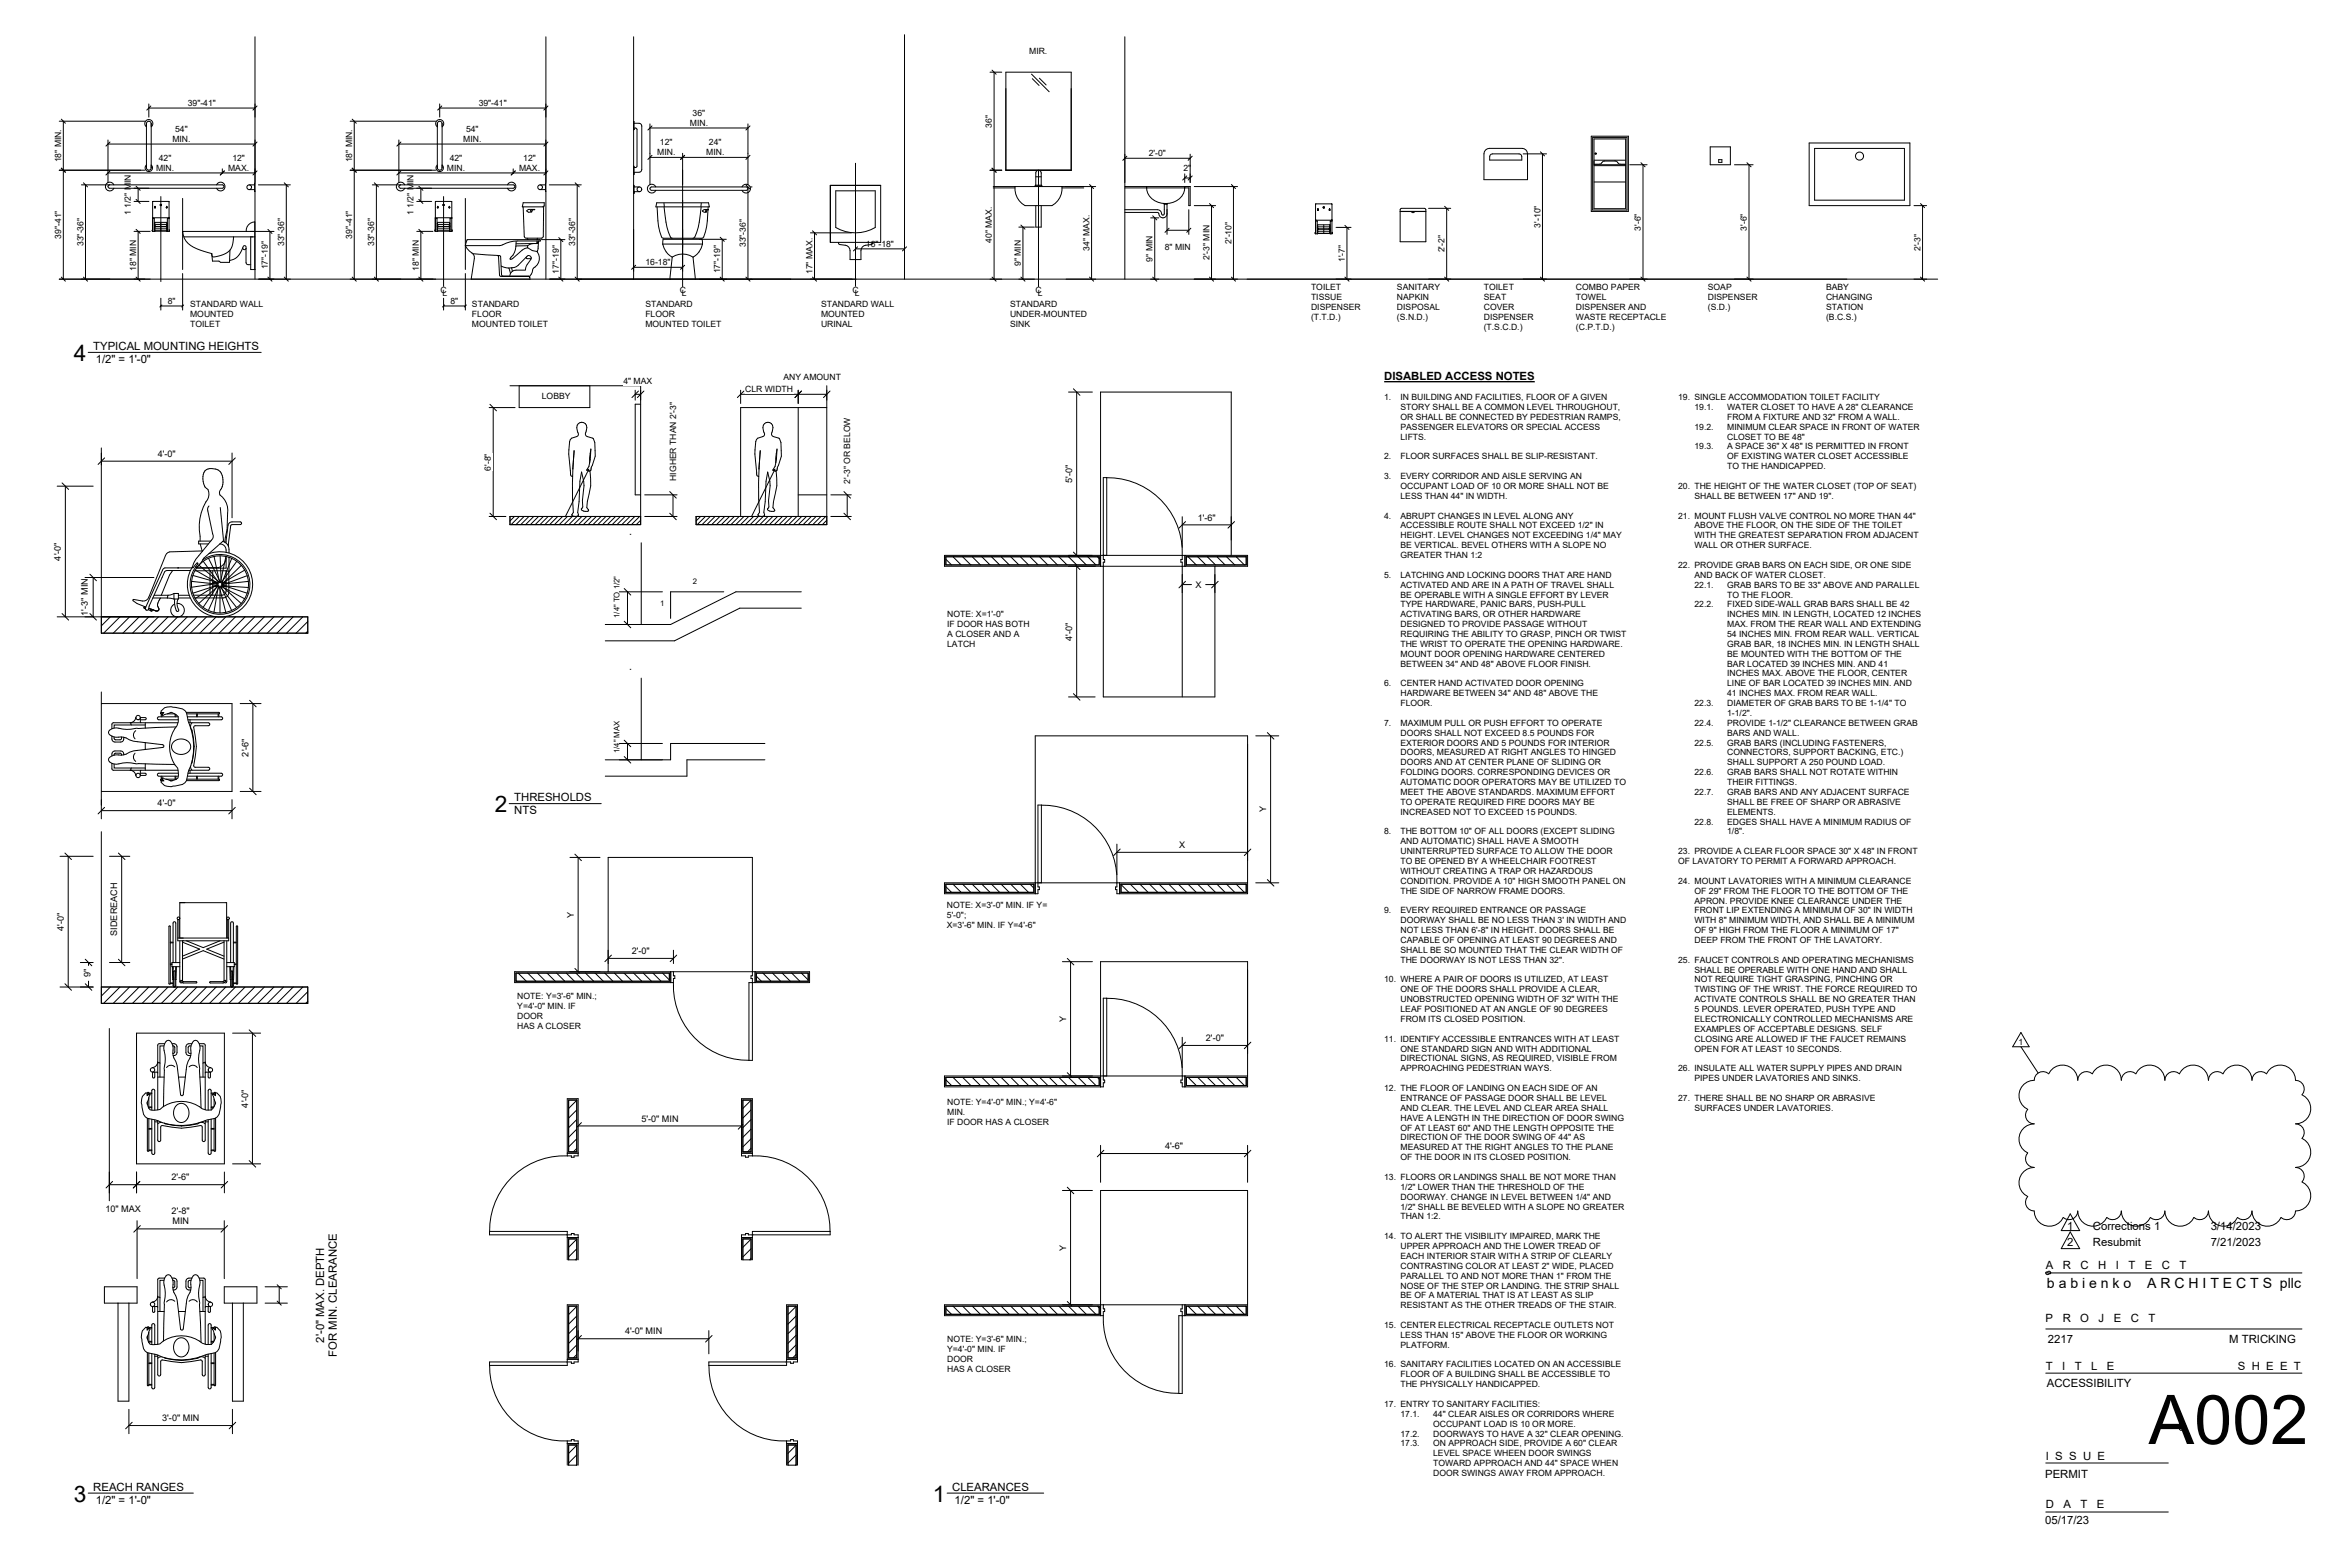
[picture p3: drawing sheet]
<svg xmlns="http://www.w3.org/2000/svg" width="914mm" height="610mm" viewBox="0 0 914 610" stroke-linecap="round" stroke-linejoin="round" font-family="sans-serif">
<defs><g id="words">
<text font-size="26.7" x="836.1" y="561.7">A002</text>
<g font-size="8.8">
<text x="28.7" y="140.5">4</text>
<text x="192.5" y="316.1">2</text>
<text x="28.7" y="584.3">3</text>
<text x="363" y="584.3">1</text>
</g>
<g font-size="5.5">
<text x="796.6" y="501.2">b a b i e n k o</text>
<text x="835.5" y="501.2">A R C H I T E C T S pllc</text>
</g>
<g font-size="4.4">
<text x="36.3" y="136.2">TYPICAL MOUNTING HEIGHTS</text>
<text x="37.2" y="141.3">1/2&quot; = 1'-0&quot;</text>
<text x="538.6" y="148">DISABLED ACCESS NOTES</text>
<text x="245.7" y="208.6" transform="rotate(-90 245.7 208.6)">.</text>
<text x="245.7" y="261.2" transform="rotate(-90 245.7 261.2)">.</text>
<text x="200.1" y="311.8">THRESHOLDS</text>
<text x="200.1" y="316.7">NTS</text>
<text x="804.4" y="478.5">1</text>
<text x="814.5" y="478.5">Corrections 1</text>
<text x="860.3" y="478.5">3/14/2023</text>
<text x="804.4" y="484.6">2</text>
<text x="814.5" y="484.6">Resubmit</text>
<text x="860.3" y="484.6">7/21/2023</text>
<text x="796.1" y="493.8">A</text>
<text x="802.7" y="493.8">R</text>
<text x="809.6" y="493.8">C</text>
<text x="816.5" y="493.8">H</text>
<text x="823.3" y="493.8">I</text>
<text x="828.2" y="493.8">T</text>
<text x="834.6" y="493.8">E</text>
<text x="841.2" y="493.8">C</text>
<text x="848.1" y="493.8">T</text>
<text x="796" y="514.3">P</text>
<text x="802.7" y="514.3">R</text>
<text x="809.5" y="514.3">O</text>
<text x="816.7" y="514.3">J</text>
<text x="822.5" y="514.3">E</text>
<text x="829.2" y="514.3">C</text>
<text x="836" y="514.3">T</text>
<text x="126.1" y="522.4" transform="rotate(-90 126.1 522.4)">2'-0&quot; MAX. DEPTH</text>
<text x="131.1" y="527.9" transform="rotate(-90 131.1 527.9)">FOR MIN. CLEARANCE</text>
<text x="796.9" y="522.4">2217</text>
<text x="867.5" y="522.6">M TRICKING</text>
<text x="796.1" y="532.8">T</text>
<text x="802.5" y="532.8">I</text>
<text x="807.4" y="532.8">T</text>
<text x="813.8" y="532.8">L</text>
<text x="819.9" y="532.8">E</text>
<text x="870.8" y="532.8">S H E E T</text>
<text x="796.5" y="539.6">ACCESSIBILITY</text>
<text x="796.1" y="567.9">I S S U E</text>
<text x="795.8" y="574.9">PERMIT</text>
<text x="36.3" y="580">REACH RANGES</text>
<text x="370.5" y="580">CLEARANCES</text>
<text x="37.2" y="585.1">1/2&quot; = 1'-0&quot;</text>
<text x="371.5" y="585.1">1/2&quot; = 1'-0&quot;</text>
<text x="796.1" y="586.8">D</text>
<text x="803" y="586.8">A</text>
<text x="809.6" y="586.8">T</text>
<text x="816" y="586.8">E</text>
<text x="795.8" y="592.8">05/17/23</text>
</g>
<g font-size="3.5">
<text x="61.4" y="177.7">4'-0&quot;</text>
<text x="417.3" y="187.8" transform="rotate(-90 417.3 187.8)">5'-0&quot;</text>
<text x="466.1" y="202.5">1'-6&quot;</text>
<text x="23.7" y="218.1" transform="rotate(-90 23.7 218.1)">4'-0&quot;</text>
<text x="465.2" y="228.6">X</text>
<text x="34.2" y="239.5" transform="rotate(-90 34.2 239.5)">1'-3&quot; MIN</text>
<text x="417.3" y="249.2" transform="rotate(-90 417.3 249.2)">4'-0&quot;</text>
<text x="96.7" y="294.3" transform="rotate(-90 96.7 294.3)">2'-6&quot;</text>
<text x="61.4" y="313.7">4'-0&quot;</text>
<text x="492.8" y="316" transform="rotate(-90 492.8 316)">Y</text>
<text x="458.9" y="329.9">X</text>
<text x="223.3" y="357" transform="rotate(-90 223.3 357)">Y</text>
<text x="24.8" y="362.1" transform="rotate(-90 24.8 362.1)">4'-0&quot;</text>
<text x="45.6" y="364" transform="rotate(-90 45.6 364)">SIDEREACH</text>
<text x="245.9" y="371.1">2'-0&quot;</text>
<text x="35.2" y="380.3" transform="rotate(-90 35.2 380.3)">9&quot;</text>
<text x="414.9" y="397.5" transform="rotate(-90 414.9 397.5)">Y</text>
<text x="469.3" y="405">2'-0&quot;</text>
<text x="96.5" y="430.9" transform="rotate(-90 96.5 430.9)">4'-0&quot;</text>
<text x="249.6" y="436.3">5'-0&quot; MIN</text>
<text x="453.4" y="447.1">4'-6&quot;</text>
<text x="66.7" y="459.2">2'-6&quot;</text>
<text x="41" y="471.5">10&quot; MAX</text>
<text x="66.8" y="472.3">2'-8&quot;</text>
<text x="67.1" y="476.3">MIN</text>
<text x="414.9" y="486.5" transform="rotate(-90 414.9 486.5)">Y</text>
<text x="243.2" y="519.1">4'-0&quot; MIN</text>
<text x="63.1" y="552.9">3'-0&quot; MIN</text>
</g>
<g font-size="3.4">
<text x="400.5" y="21">MIR.</text>
<text x="73.1" y="41.2">39&quot;-41&quot;</text>
<text x="186.3" y="41.2">39&quot;-41&quot;</text>
<text x="269.5" y="45.1">36&quot;</text>
<text x="68.2" y="51.3">54&quot;</text>
<text x="181.4" y="51.3">54&quot;</text>
<text x="268.5" y="48.9">MIN.</text>
<text x="386" y="49.6" transform="rotate(-90 386 49.6)">36&quot;</text>
<text x="67.1" y="55.2">MIN.</text>
<text x="180.3" y="55.2">MIN.</text>
<text x="256.8" y="56.5">12&quot;</text>
<text x="275.9" y="56.5">24&quot;</text>
<text x="23.8" y="63.2" transform="rotate(-90 23.8 63.2)">18&quot; MIN.</text>
<text x="61.8" y="62.6">42&quot;</text>
<text x="90.4" y="62.6">12&quot;</text>
<text x="137" y="63.2" transform="rotate(-90 137 63.2)">18&quot; MIN.</text>
<text x="175" y="62.6">42&quot;</text>
<text x="203.6" y="62.6">12&quot;</text>
<text x="255.7" y="60.4">MIN.</text>
<text x="274.8" y="60.4">MIN.</text>
<text x="447.1" y="60.8">2'-0&quot;</text>
<text x="60.7" y="66.4">MIN.</text>
<text x="88.8" y="66.4">MAX.</text>
<text x="173.9" y="66.4">MIN.</text>
<text x="202" y="66.4">MAX.</text>
<text x="460.5" y="66.5">2&quot;</text>
<text x="50.9" y="83.7" transform="rotate(-90 50.9 83.7)">1 1/2&quot; MIN</text>
<text x="161" y="83.7" transform="rotate(-90 161 83.7)">1 1/2&quot; MIN</text>
<text x="599.4" y="88.5" transform="rotate(-90 599.4 88.5)">3'-10&quot;</text>
<text x="638.5" y="89.7" transform="rotate(-90 638.5 89.7)">3'-6&quot;</text>
<text x="679.8" y="89.7" transform="rotate(-90 679.8 89.7)">3'-6&quot;</text>
<text x="23.8" y="92.9" transform="rotate(-90 23.8 92.9)">39&quot;-41&quot;</text>
<text x="32.4" y="95.7" transform="rotate(-90 32.4 95.7)">33&quot;-36&quot;</text>
<text x="110.6" y="95.7" transform="rotate(-90 110.6 95.7)">33&quot;-36&quot;</text>
<text x="137" y="92.9" transform="rotate(-90 137 92.9)">39&quot;-41&quot;</text>
<text x="145.6" y="95.7" transform="rotate(-90 145.6 95.7)">33&quot;-36&quot;</text>
<text x="223.8" y="95.7" transform="rotate(-90 223.8 95.7)">33&quot;-36&quot;</text>
<text x="337" y="96">16&quot;-18&quot;</text>
<text x="386" y="94.5" transform="rotate(-90 386 94.5)">40&quot; MAX.</text>
<text x="479.2" y="94.9" transform="rotate(-90 479.2 94.9)">2'-10&quot;</text>
<text x="290.2" y="96.2" transform="rotate(-90 290.2 96.2)">33&quot;-36&quot;</text>
<text x="424" y="97.6" transform="rotate(-90 424 97.6)">34&quot; MAX.</text>
<text x="448.5" y="101.8" transform="rotate(-90 448.5 101.8)">9&quot; MIN</text>
<text x="453.3" y="97.2">8&quot; MIN</text>
<text x="470.6" y="101.2" transform="rotate(-90 470.6 101.2)">2'-3&quot; MIN</text>
<text x="523.4" y="101.9" transform="rotate(-90 523.4 101.9)">1'-7&quot;</text>
<text x="562.2" y="98.2" transform="rotate(-90 562.2 98.2)">2'-2&quot;</text>
<text x="747.3" y="97.7" transform="rotate(-90 747.3 97.7)">2'-3&quot;</text>
<text x="52.9" y="105.3" transform="rotate(-90 52.9 105.3)">18&quot; MIN</text>
<text x="104.2" y="104.8" transform="rotate(-90 104.2 104.8)">17&quot;-19&quot;</text>
<text x="163" y="105.3" transform="rotate(-90 163 105.3)">18&quot; MIN</text>
<text x="217.4" y="106.4" transform="rotate(-90 217.4 106.4)">17&quot;-19&quot;</text>
<text x="251.2" y="103.2">16-18&quot;</text>
<text x="280.2" y="106.3" transform="rotate(-90 280.2 106.3)">17&quot;-19&quot;</text>
<text x="316.2" y="106.6" transform="rotate(-90 316.2 106.6)">17&quot; MAX.</text>
<text x="397.2" y="103.6" transform="rotate(-90 397.2 103.6)">9&quot; MIN</text>
<text x="510.2" y="112.9">TOILET</text>
<text x="543.6" y="112.9">SANITARY</text>
<text x="577.4" y="112.9">TOILET</text>
<text x="613.3" y="112.9">COMBO PAPER</text>
<text x="664.6" y="112.9">SOAP</text>
<text x="710.6" y="112.9">BABY</text>
<text x="65.3" y="118.2">8&quot;</text>
<text x="74" y="119.4">STANDARD WALL</text>
<text x="171.4" y="114.1">C</text>
<text x="172.2" y="115.2">L</text>
<text x="175.3" y="118.2">8&quot;</text>
<text x="183.7" y="119.4">STANDARD</text>
<text x="251.1" y="119.4">STANDARD</text>
<text x="264.5" y="114.1">C</text>
<text x="265.3" y="115.2">L</text>
<text x="319.5" y="119.4">STANDARD WALL</text>
<text x="331.8" y="114.1">C</text>
<text x="332.6" y="115.2">L</text>
<text x="393" y="119.4">STANDARD</text>
<text x="403" y="114.1">C</text>
<text x="403.8" y="115.2">L</text>
<text x="510.2" y="116.7">TISSUE</text>
<text x="543.6" y="116.7">NAPKIN</text>
<text x="577.4" y="116.7">SEAT</text>
<text x="613.3" y="116.7">TOWEL</text>
<text x="664.6" y="116.7">DISPENSER</text>
<text x="710.6" y="116.7">CHANGING</text>
<text x="74" y="123.2">MOUNTED</text>
<text x="183.7" y="123.2">FLOOR</text>
<text x="251.1" y="123.2">FLOOR</text>
<text x="319.5" y="123.2">MOUNTED</text>
<text x="393" y="123.2">UNDER-MOUNTED</text>
<text x="510.2" y="120.5">DISPENSER</text>
<text x="510.2" y="124.4">(T.T.D.)</text>
<text x="543.6" y="120.5">DISPOSAL</text>
<text x="543.6" y="124.4">(S.N.D.)</text>
<text x="577.4" y="120.5">COVER</text>
<text x="577.4" y="124.4">DISPENSER</text>
<text x="613.3" y="120.5">DISPENSER AND</text>
<text x="613.3" y="124.4">WASTE RECEPTACLE</text>
<text x="664.6" y="120.5">(S.D.)</text>
<text x="710.6" y="120.5">STATION</text>
<text x="710.6" y="124.4">(B.C.S.)</text>
<text x="74" y="127.1">TOILET</text>
<text x="183.7" y="127.1">MOUNTED TOILET</text>
<text x="251.1" y="127.1">MOUNTED TOILET</text>
<text x="319.5" y="127.1">URINAL</text>
<text x="393" y="127.1">SINK</text>
<text x="577.4" y="128.2">(T.S.C.D.)</text>
<text x="613.3" y="128.2">(C.P.T.D.)</text>
<text x="242.6" y="149.4">4&quot; MAX</text>
<text x="304.9" y="147.8">ANY AMOUNT</text>
<text x="210.9" y="155.3">LOBBY</text>
<text x="290" y="152.5">CLR WIDTH</text>
<text x="538.6" y="155.6">1.</text>
<text x="545" y="155.6">IN BUILDING AND FACILITIES, FLOOR OF A GIVEN</text>
<text x="653" y="155.6">19. SINGLE ACCOMMODATION TOILET FACILITY</text>
<text x="545" y="159.5">STORY SHALL BE A COMMON LEVEL THROUGHOUT,</text>
<text x="659.4" y="159.5">19.1.</text>
<text x="672.1" y="159.5">WATER CLOSET TO HAVE A 28&quot; CLEARANCE</text>
<text x="545" y="163.3">OR SHALL BE CONNECTED BY PEDESTRIAN RAMPS,</text>
<text x="545" y="167.2">PASSENGER ELEVATORS OR SPECIAL ACCESS</text>
<text x="659.4" y="167.2">19.2.</text>
<text x="672.1" y="163.3">FROM A FIXTURE AND 32&quot; FROM A WALL.</text>
<text x="672.1" y="167.2">MINIMUM CLEAR SPACE IN FRONT OF WATER</text>
<text x="545" y="171">LIFTS.</text>
<text x="672.1" y="171">CLOSET TO BE 48&quot;</text>
<text x="538.6" y="178.7">2.</text>
<text x="545" y="178.7">FLOOR SURFACES SHALL BE SLIP-RESISTANT.</text>
<text x="659.4" y="174.8">19.3.</text>
<text x="672.1" y="174.8">A SPACE 36&quot; X 48&quot; IS PERMITTED IN FRONT</text>
<text x="672.1" y="178.7">OF EXISTING WATER CLOSET ACCESSIBLE</text>
<text x="191" y="183.1" transform="rotate(-90 191 183.1)">6'-8&quot;</text>
<text x="672.1" y="182.5">TO THE HANDICAPPED.</text>
<text x="263.1" y="187.1" transform="rotate(-90 263.1 187.1)">HIGHER THAN 2'-3&quot;</text>
<text x="330.9" y="188.1" transform="rotate(-90 330.9 188.1)">2'-3&quot; OR BELOW</text>
<text x="538.6" y="186.4">3.</text>
<text x="545" y="186.4">EVERY CORRIDOR AND AISLE SERVING AN</text>
<text x="545" y="190.2">OCCUPANT LOAD OF 10 OR MORE SHALL NOT BE</text>
<text x="653" y="190.2">20. THE HEIGHT OF THE WATER CLOSET (TOP OF SEAT)</text>
<text x="545" y="194">LESS THAN 44&quot; IN WIDTH.</text>
<text x="659.4" y="194">SHALL BE BETWEEN 17&quot; AND 19&quot;.</text>
<text x="538.6" y="201.7">4.</text>
<text x="545" y="201.7">ABRUPT CHANGES IN LEVEL ALONG ANY</text>
<text x="653" y="201.7">21. MOUNT FLUSH VALVE CONTROL NO MORE THAN 44&quot;</text>
<text x="545" y="205.6">ACCESSIBLE ROUTE SHALL NOT EXCEED 1/2&quot; IN</text>
<text x="545" y="209.4">HEIGHT. LEVEL CHANGES NOT EXCEEDING 1/4&quot; MAY</text>
<text x="659.4" y="205.6">ABOVE THE FLOOR, ON THE SIDE OF THE TOILET</text>
<text x="659.4" y="209.4">WITH THE GREATEST SEPARATION FROM ADJACENT</text>
<text x="545" y="213.2">BE VERTICAL. BEVEL OTHERS WITH A SLOPE NO</text>
<text x="659.4" y="213.2">WALL OR OTHER SURFACE.</text>
<text x="545" y="217.1">GREATER THAN 1:2</text>
<text x="653" y="220.9">22. PROVIDE GRAB BARS ON EACH SIDE, OR ONE SIDE</text>
<text x="538.6" y="224.8">5.</text>
<text x="545" y="224.8">LATCHING AND LOCKING DOORS THAT ARE HAND</text>
<text x="659.4" y="224.8">AND BACK OF WATER CLOSET.</text>
<text x="545" y="228.6">ACTIVATED AND ARE IN A PATH OF TRAVEL SHALL</text>
<text x="545" y="232.4">BE OPERABLE WITH A SINGLE EFFORT BY LEVER</text>
<text x="659.4" y="228.6">22.1.</text>
<text x="672.1" y="228.6">GRAB BARS TO BE 33&quot; ABOVE AND PARALLEL</text>
<text x="672.1" y="232.4">TO THE FLOOR.</text>
<text x="545" y="236.3">TYPE HARDWARE, PANIC BARS, PUSH-PULL</text>
<text x="659.4" y="236.3">22.2.</text>
<text x="672.1" y="236.3">FIXED SIDE-WALL GRAB BARS SHALL BE 42</text>
<text x="368.6" y="240.1">NOTE: X=1'-0&quot;</text>
<text x="368.6" y="244">IF DOOR HAS BOTH</text>
<text x="545" y="240.1">ACTIVATING BARS, OR OTHER HARDWARE</text>
<text x="545" y="244">DESIGNED TO PROVIDE PASSAGE WITHOUT</text>
<text x="672.1" y="240.1">INCHES MIN. IN LENGTH, LOCATED 12 INCHES</text>
<text x="672.1" y="244">MAX. FROM THE REAR WALL AND EXTENDING</text>
<text x="368.6" y="247.8">A CLOSER AND A</text>
<text x="368.6" y="251.7">LATCH</text>
<text x="545" y="247.8">REQUIRING THE ABILITY TO GRASP, PINCH OR TWIST</text>
<text x="545" y="251.6">THE WRIST TO OPERATE THE OPENING HARDWARE.</text>
<text x="672.1" y="247.8">54 INCHES MIN. FROM REAR WALL. VERTICAL</text>
<text x="672.1" y="251.6">GRAB BAR, 18 INCHES MIN. IN LENGTH SHALL</text>
<text x="545" y="255.5">MOUNT DOOR OPENING HARDWARE CENTERED</text>
<text x="672.1" y="255.5">BE MOUNTED WITH THE BOTTOM OF THE</text>
<text x="545" y="259.3">BETWEEN 34&quot; AND 48&quot; ABOVE FLOOR FINISH.</text>
<text x="672.1" y="259.3">BAR LOCATED 39 INCHES MIN. AND 41</text>
<text x="672.1" y="263.2">INCHES MAX. ABOVE THE FLOOR, CENTER</text>
<text x="538.6" y="267">6.</text>
<text x="545" y="267">CENTER HAND ACTIVATED DOOR OPENING</text>
<text x="672.1" y="267">LINE OF BAR LOCATED 39 INCHES MIN. AND</text>
<text x="545" y="270.8">HARDWARE BETWEEN 34&quot; AND 48&quot; ABOVE THE</text>
<text x="545" y="274.7">FLOOR.</text>
<text x="659.4" y="274.7">22.3.</text>
<text x="672.1" y="270.8">41 INCHES MAX. FROM REAR WALL.</text>
<text x="672.1" y="274.7">DIAMETER OF GRAB BARS TO BE 1-1/4&quot; TO</text>
<text x="672.1" y="278.5">1-1/2&quot;.</text>
<text x="538.6" y="282.4">7.</text>
<text x="545" y="282.4">MAXIMUM PULL OR PUSH EFFORT TO OPERATE</text>
<text x="545" y="286.2">DOORS SHALL NOT EXCEED 8.5 POUNDS FOR</text>
<text x="659.4" y="282.4">22.4.</text>
<text x="672.1" y="282.4">PROVIDE 1-1/2&quot; CLEARANCE BETWEEN GRAB</text>
<text x="672.1" y="286.2">BARS AND WALL.</text>
<text x="545" y="290">EXTERIOR DOORS AND 5 POUNDS FOR INTERIOR</text>
<text x="545" y="293.9">DOORS, MEASURED AT RIGHT ANGLES TO HINGED</text>
<text x="659.4" y="290">22.5.</text>
<text x="672.1" y="290">GRAB BARS (INCLUDING FASTENERS,</text>
<text x="672.1" y="293.9">CONNECTORS, SUPPORT BACKING, ETC.)</text>
<text x="545" y="297.7">DOORS AND AT CENTER PLANE OF SLIDING OR</text>
<text x="672.1" y="297.7">SHALL SUPPORT A 250 POUND LOAD.</text>
<text x="545" y="301.6">FOLDING DOORS. CORRESPONDING DEVICES OR</text>
<text x="545" y="305.4">AUTOMATIC DOOR OPERATORS MAY BE UTILIZED TO</text>
<text x="659.4" y="301.6">22.6.</text>
<text x="672.1" y="301.6">GRAB BARS SHALL NOT ROTATE WITHIN</text>
<text x="672.1" y="305.4">THEIR FITTINGS.</text>
<text x="545" y="309.3">MEET THE ABOVE STANDARDS. MAXIMUM EFFORT</text>
<text x="659.4" y="309.2">22.7.</text>
<text x="672.1" y="309.2">GRAB BARS AND ANY ADJACENT SURFACE</text>
<text x="545" y="313.1">TO OPERATE REQUIRED FIRE DOORS MAY BE</text>
<text x="545" y="316.9">INCREASED NOT TO EXCEED 15 POUNDS.</text>
<text x="672.1" y="313.1">SHALL BE FREE OF SHARP OR ABRASIVE</text>
<text x="672.1" y="316.9">ELEMENTS.</text>
<text x="659.4" y="320.8">22.8.</text>
<text x="672.1" y="320.8">EDGES SHALL HAVE A MINIMUM RADIUS OF</text>
<text x="538.6" y="324.6">8.</text>
<text x="545" y="324.6">THE BOTTOM 10&quot; OF ALL DOORS (EXCEPT SLIDING</text>
<text x="545" y="328.5">AND AUTOMATIC) SHALL HAVE A SMOOTH</text>
<text x="672.1" y="324.6">1/8&quot;.</text>
<text x="545" y="332.3">UNINTERRUPTED SURFACE TO ALLOW THE DOOR</text>
<text x="653" y="332.3">23. PROVIDE A CLEAR FLOOR SPACE 30&quot; X 48&quot; IN FRONT</text>
<text x="545" y="336.1">TO BE OPENED BY A WHEELCHAIR FOOTREST</text>
<text x="545" y="340">WITHOUT CREATING A TRAP OR HAZARDOUS</text>
<text x="653" y="336.1">OF LAVATORY TO PERMIT A FORWARD APPROACH.</text>
<text x="545" y="343.8">CONDITION. PROVIDE A 10&quot; HIGH SMOOTH PANEL ON</text>
<text x="545" y="347.7">THE SIDE OF NARROW FRAME DOORS.</text>
<text x="653" y="343.8">24. MOUNT LAVATORIES WITH A MINIMUM CLEARANCE</text>
<text x="659.4" y="347.7">OF 29&quot; FROM THE FLOOR TO THE BOTTOM OF THE</text>
<text x="368.5" y="353.3">NOTE: X=3'-0&quot; MIN. IF Y=</text>
<text x="659.4" y="351.5">APRON. PROVIDE KNEE CLEARANCE UNDER THE</text>
<text x="368.5" y="357.2">5'-0&quot;;</text>
<text x="538.6" y="355.3">9.</text>
<text x="545" y="355.3">EVERY REQUIRED ENTRANCE OR PASSAGE</text>
<text x="545" y="359.2">DOORWAY SHALL BE NO LESS THAN 3' IN WIDTH AND</text>
<text x="659.4" y="355.3">FRONT LIP EXTENDING A MINIMUM OF 30&quot; IN WIDTH</text>
<text x="659.4" y="359.2">WITH 8&quot; MINIMUM WIDTH, AND SHALL BE A MINIMUM</text>
<text x="368.5" y="361">X=3'-6&quot; MIN. IF Y=4'-6&quot;</text>
<text x="545" y="363">NOT LESS THAN 6'-8&quot; IN HEIGHT. DOORS SHALL BE</text>
<text x="659.4" y="363">OF 9&quot; HIGH FROM THE FLOOR A MINIMUM OF 17&quot;</text>
<text x="545" y="366.9">CAPABLE OF OPENING AT LEAST 90 DEGREES AND</text>
<text x="545" y="370.7">SHALL BE SO MOUNTED THAT THE CLEAR WIDTH OF</text>
<text x="659.4" y="366.9">DEEP FROM THE FRONT OF THE LAVATORY.</text>
<text x="545" y="374.5">THE DOORWAY IS NOT LESS THAN 32&quot;.</text>
<text x="653" y="374.5">25. FAUCET CONTROLS AND OPERATING MECHANISMS</text>
<text x="538.6" y="382.2">10. WHERE A PAIR OF DOORS IS UTILIZED, AT LEAST</text>
<text x="659.4" y="378.4">SHALL BE OPERABLE WITH ONE HAND AND SHALL</text>
<text x="659.4" y="382.2">NOT REQUIRE TIGHT GRASPING, PINCHING OR</text>
<text x="201.3" y="388.8">NOTE: Y=3'-6&quot; MIN.;</text>
<text x="545" y="386.1">ONE OF THE DOORS SHALL PROVIDE A CLEAR,</text>
<text x="545" y="389.9">UNOBSTRUCTED OPENING WIDTH OF 32&quot; WITH THE</text>
<text x="659.4" y="386.1">TWISTING OF THE WRIST. THE FORCE REQUIRED TO</text>
<text x="659.4" y="389.9">ACTIVATE CONTROLS SHALL BE NO GREATER THAN</text>
<text x="201.3" y="392.6">Y=4'-0&quot; MIN. IF</text>
<text x="545" y="393.7">LEAF POSITIONED AT AN ANGLE OF 90 DEGREES</text>
<text x="659.4" y="393.7">5 POUNDS. LEVER OPERATED, PUSH TYPE AND</text>
<text x="201.3" y="396.5">DOOR</text>
<text x="201.3" y="400.3">HAS A CLOSER</text>
<text x="545" y="397.6">FROM ITS CLOSED POSITION.</text>
<text x="659.4" y="397.6">ELECTRONICALLY CONTROLLED MECHANISMS ARE</text>
<text x="659.4" y="401.4">EXAMPLES OF ACCEPTABLE DESIGNS. SELF</text>
<text x="538.6" y="405.3">11. IDENTIFY ACCESSIBLE ENTRANCES WITH AT LEAST</text>
<text x="659.4" y="405.3">CLOSING ARE ALLOWED IF THE FAUCET REMAINS</text>
<text x="785.5" y="406.4">1</text>
<text x="545" y="409.1">ONE STANDARD SIGN AND WITH ADDITIONAL</text>
<text x="545" y="412.9">DIRECTIONAL SIGNS, AS REQUIRED, VISIBLE FROM</text>
<text x="659.4" y="409.1">OPEN FOR AT LEAST 10 SECONDS.</text>
<text x="545" y="416.8">APPROACHING PEDESTRIAN WAYS.</text>
<text x="653" y="416.8">26. INSULATE ALL WATER SUPPLY PIPES AND DRAIN</text>
<text x="538.6" y="424.5">12. THE FLOOR OF LANDING ON EACH SIDE OF AN</text>
<text x="659.4" y="420.6">PIPES UNDER LAVATORIES AND SINKS.</text>
<text x="368.6" y="429.8">NOTE: Y=4'-0&quot; MIN.; Y=4'-6&quot;</text>
<text x="545" y="428.3">ENTRANCE OF PASSAGE DOOR SHALL BE LEVEL</text>
<text x="653" y="428.3">27. THERE SHALL BE NO SHARP OR ABRASIVE</text>
<text x="368.6" y="433.6">MIN.</text>
<text x="368.6" y="437.5">IF DOOR HAS A CLOSER</text>
<text x="545" y="432.1">AND CLEAR. THE LEVEL AND CLEAR AREA SHALL</text>
<text x="545" y="436">HAVE A LENGTH IN THE DIRECTION OF DOOR SWING</text>
<text x="659.4" y="432.1">SURFACES UNDER LAVATORIES.</text>
<text x="545" y="439.8">OF AT LEAST 60&quot; AND THE LENGTH OPPOSITE THE</text>
<text x="545" y="443.7">DIRECTION OF THE DOOR SWING OF 44&quot; AS</text>
<text x="545" y="447.5">MEASURED AT THE RIGHT ANGLES TO THE PLANE</text>
<text x="545" y="451.3">OF THE DOOR IN ITS CLOSED POSITION.</text>
<text x="538.6" y="459">13. FLOORS OR LANDINGS SHALL BE NOT MORE THAN</text>
<text x="545" y="462.9">1/2&quot; LOWER THAN THE THRESHOLD OF THE</text>
<text x="545" y="466.7">DOORWAY. CHANGE IN LEVEL BETWEEN 1/4&quot; AND</text>
<text x="545" y="470.5">1/2&quot; SHALL BE BEVELED WITH A SLOPE NO GREATER</text>
<text x="545" y="474.4">THAN 1:2.</text>
<text x="538.6" y="482.1">14. TO ALERT THE VISIBILITY IMPAIRED, MARK THE</text>
<text x="545" y="485.9">UPPER APPROACH AND THE LOWER TREAD OF</text>
<text x="545" y="489.7">EACH INTERIOR STAIR WITH A STRIP OF CLEARLY</text>
<text x="545" y="493.6">CONTRASTING COLOR AT LEAST 2&quot; WIDE, PLACED</text>
<text x="545" y="497.4">PARALLEL TO AND NOT MORE THAN 1&quot; FROM THE</text>
<text x="545" y="501.3">NOSE OF THE STEP OR LANDING. THE STRIP SHALL</text>
<text x="545" y="505.1">BE OF A MATERIAL THAT IS AT LEAST AS SLIP</text>
<text x="545" y="508.9">RESISTANT AS THE OTHER TREADS OF THE STAIR.</text>
<text x="538.6" y="516.6">15. CENTER ELECTRICAL RECEPTACLE OUTLETS NOT</text>
<text x="545" y="520.5">LESS THAN 15&quot; ABOVE THE FLOOR OR WORKING</text>
<text x="368.6" y="522.1">NOTE: Y=3'-6&quot; MIN.;</text>
<text x="368.6" y="526">Y=4'-0&quot; MIN. IF</text>
<text x="545" y="524.3">PLATFORM.</text>
<text x="368.6" y="529.8">DOOR</text>
<text x="368.6" y="533.7">HAS A CLOSER</text>
<text x="538.6" y="532">16. SANITARY FACILITIES LOCATED ON AN ACCESSIBLE</text>
<text x="545" y="535.8">FLOOR OF A BUILDING SHALL BE ACCESSIBLE TO</text>
<text x="545" y="539.7">THE PHYSICALLY HANDICAPPED.</text>
<text x="538.6" y="547.3">17. ENTRY TO SANITARY FACILITIES:</text>
<text x="545" y="551.2">17.1.</text>
<text x="557.7" y="551.2">44&quot; CLEAR AISLES OR CORRIDORS WHERE</text>
<text x="557.7" y="555">OCCUPANT LOAD IS 10 OR MORE.</text>
<text x="545" y="558.9">17.2.</text>
<text x="545" y="562.7">17.3.</text>
<text x="557.7" y="558.9">DOORWAYS TO HAVE A 32&quot; CLEAR OPENING.</text>
<text x="557.7" y="562.7">ON APPROACH SIDE, PROVIDE A 60&quot; CLEAR</text>
<text x="557.7" y="566.5">LEVEL SPACE WHEEN DOOR SWINGS</text>
<text x="557.7" y="570.4">TOWARD APPROACH AND 44&quot; SPACE WHEN</text>
<text x="557.7" y="574.2">DOOR SWINGS AWAY FROM APPROACH.</text>
</g>
<g font-size="3">
<text x="269.6" y="227.1">2</text>
<text x="257" y="235.8">1</text>
<text x="241.1" y="240.3" transform="rotate(-90 241.1 240.3)">1/4&quot; TO 1/2&quot;</text>
<text x="241.1" y="293" transform="rotate(-90 241.1 293)">1/4&quot; MAX</text>
</g>
</g></defs>
<g fill="none" stroke="#000" stroke-width=".39">
<path d="M415.8 152.5h9.3M417.7 151.3l2.6 2.5M419 152.5v63.6M430.7 185.8a29.2 29.2 0 0 1 29.4 31.8h-.6v1.1h.6v52.4M430.7 185.8h-1.4v31.8h.6v1.1h-.6v52.4h43.5v-50.8M430.7 185.8v30.3M249.5 211.2v31.7M367.5 216.1h118v4.2h-118zM368.1 217.6l2.2 2.2M368.1 216.6h59.6v3.2h-59.6zM370.8 216.6l3.2 3.2M374.6 216.6l3.2 3.2"/>
<path d="M378.3 216.6l3.2 3.2M382.1 216.6l3.2 3.2M385.8 216.6l3.2 3.2M389.6 216.6l3.2 3.2M393.3 216.6l3.2 3.2M397.1 216.6l3.1 3.2M400.8 216.6l3.2 3.2M404.6 216.6l3.1 3.2M408.3 216.6l3.2 3.2M412 216.6l3.2 3.2M415.8 216.6l3.2 3.2M417.7 214.8l5 5"/>
<path d="M418.4 219.8l1.9 1.8M423.3 216.6l3.2 3.2M427 216.6l.7 .7M460.1 201v11.9M460.1 204.2h19M461.1 216.1v4.2M461.3 202.9l-2.5 2.6M461.6 219.7l.2 .1M461.6 216.6h23.4v3.2h-23.4zM462.3 216.6l3.2 3.2M466.1 216.6l3.2 3.2M469.8 216.6l3.2 3.2"/>
<path d="M473.6 216.6l3.1 3.2M477.3 216.6l3.2 3.2M479.1 216.1v-63.6h-50.8v67.8M480.4 202.9l-2.5 2.6M481.1 216.6l3.1 3.2M484.8 216.6l.2 .1M241 230.2h16.8M242.9 229l2.6 2.5M244.2 230.2v12.7M281.6 230.2h-20.6v10.4M311.8 230.2h-25.4l-25.4 12.7h-25.5M311.8 236.6h-23.9l-25.4 12.7h-27"/>
<path d="M419 220.3v50.8M460.1 227.4h3.6M461.3 226.1l-2.5 2.6M469.2 227.4h3.6M474 226.1l-2.5 2.6M242.9 241.7l2.6 2.5M249.5 263.8v31.8M415.8 271.1h10.4M417.7 269.9l2.6 2.5M241 289.2h16.8M242.9 288l2.6 2.5M242.9 294.3l2.6 2.6"/>
<path d="M244.2 289.2v6.4M297.7 289.2h-36.7v6.4h-25.5M297.7 295.6h-30.4v6.3h-31.8M488.7 286.3h8.9M493.2 285l2.5 2.5M494.5 286.3v57.1M405.3 313.2a29.2 29.2 0 0 1 29.3 31.8h-.5v1.1h.5v1.6h50.9v-61.4h-82.6v61.4M221.8 333.6h11.7M223.7 332.3l2.6 2.5M225 333.6v44.4M434.6 328.4v11.9M434.6 331.6h50.9"/>
<path d="M435.9 330.3l-2.5 2.5M486.8 330.3l-2.6 2.5M368.1 344.9l2.2 2.3M368.1 344h34.2v3.2h-34.2zM370.8 344l3.2 3.2M374.6 344l3.2 3.2M378.3 344l3.2 3.2M382.1 344l3.2 3.2M385.8 344l3.2 3.2M389.6 344l3.2 3.2M393.3 344l3.2 3.2M397.1 344l3.1 3.2"/>
<path d="M400.8 344l1.5 1.5M405.3 343.4v-30.2h-1.4v31.8h.5v1.1h-.5v1.6h-36.4v-4.3h118M435.7 343.4v4.3M436.2 344.1l3.1 3.1M436.2 344h48.8v3.2h-48.8zM439.9 344l3.1 3.2M443.6 344l3.2 3.2M447.3 344l3.2 3.2M451.1 344l3.2 3.2M454.8 344l3.2 3.2M458.6 344l3.2 3.2M462.3 344l3.2 3.2"/>
<path d="M466.1 344l3.2 3.2M469.8 344l3.2 3.2M473.6 344l3.1 3.2M477.3 344l3.2 3.2M481.1 344l3.1 3.2M484.8 344l.2 .1M488.7 343.4h8.9M493.2 342.2l2.5 2.5M200.8 378.6h59.7v3.1h-59.7zM201.6 378.6l3.2 3.1M205.4 378.6l3.2 3.1M209.1 378.6l3.2 3.1"/>
<path d="M212.9 378.6l3.1 3.1M216.6 378.6l3.2 3.1M220.4 378.6l3.1 3.1M223.7 376.8l1.8 1.8M224.1 378.6l3.2 3.1M227.8 378.6l3.2 3.1M231.6 378.6l3.2 3.1M235.3 378.6l3.2 3.1M236.7 378v-44.4h56.1v46h-.5v1.1h.5v31.8h-1.4M236.7 372.8h25.4M237.9 371.6l-2.5 2.5M239.1 378.6l3.2 3.1"/>
<path d="M242.8 378.6l3.2 3.1M246.6 378.6l3.2 3.1M250.3 378.6l3.2 3.1M254.1 378.6l3.1 3.1M257.8 378.6l2.7 2.6M261 378v4.3M262.1 369.7v5.1M262.1 378v1.6h.5v1.1h-.5v1.6M263.3 371.6l-2.5 2.5M293.8 378v4.3M294.4 379.8l1.9 1.9M294.4 378.6h20.1v3.1h-20.1z"/>
<path d="M296.9 378.6l3.1 3.1M300.6 378.6l3.2 3.1M304.3 378.6l3.2 3.1M308.1 378.6l3.2 3.1M311.8 378.6l2.7 2.6M413.4 374.1h11.7M415.3 372.8l2.6 2.6M416.6 374.1v44.5M200.8 381.5l.3 .2M262.1 382.3a29 29 0 0 0 29.3 30.2M262.1 382.3h-61.8v-4.3h114.7v4.3h-23.6v30.2M430.7 388.4a29.2 29.2 0 0 1 29.4 31.8h-.6v1h.6v1.6h25.4v-48.7h-57.2v48.7"/>
<path d="M430.7 388.3h-1.4v31.9h.6v1h-.6v1.6h-61.8v-4.2h118M430.7 388.3v30.3M368.1 419.1h59.6v3.2h-59.6zM370.8 419.1l3.2 3.2M374.6 419.1l3.2 3.2M378.3 419.1l3.2 3.2M382.1 419.1l3.2 3.2M385.8 419.1l3.2 3.2M389.6 419.1l3.2 3.2M393.3 419.1l3.2 3.2M397.1 419.1l3.1 3.2M400.8 419.1l3.2 3.2"/>
<path d="M404.6 419.1l3.1 3.2M408.3 419.1l3.2 3.2M412 419.1l3.2 3.2M415.3 417.3l1.8 1.8M415.8 419.1l3.2 3.2M419.5 419.1l3.2 3.2M423.3 419.1l3.2 3.2M427 419.1l.7 .7M460.1 403.5v11.9M460.1 406.7h25.4M461.1 418.6v4.2M461.3 405.4l-2.5 2.6"/>
<path d="M461.6 419.1h23.4v3.2h-23.4zM462.3 419.1l3.2 3.2M466.1 419.1l3.2 3.2M469.8 419.1l3.2 3.2M473.6 419.1l3.1 3.2M477.3 419.1l3.2 3.2M481.1 419.1l3.1 3.2M484.8 419.1l.2 .2M486.8 405.4l-2.6 2.6M220.7 427.4h4.3v22.3h-1.6v.5h-1.1v-.5h-1.6zM221.3 427.9h3.2v20.2h-3.2zM224.5 428l-3.2 3.2"/>
<path d="M224.5 431.8l-3.2 3.2M224.5 435.5l-3.2 3.2M224.5 439.3l-3.2 3.1M225 438h63.5M226.3 436.7l-1.8 1.8M288.5 427.4h4.3v22.3h-1.6v.5h-1.1v-.5h-1.6zM289.1 437.5l-1.8 1.8M289.1 427.9h3.2v20.2h-3.2zM292.3 428l-3.2 3.2M292.3 431.8l-3.2 3.2M292.3 435.5l-3.2 3.2M292.3 439.3l-3.2 3.1"/>
<path d="M368.1 420.1l2.2 2.2M461.6 422.2l.2 .1M220.7 449.7a29 29 0 0 0-30.2 29.3M220.7 448.6h4.3M224.5 443l-3.2 3.2M224.5 446.8l-1.4 1.3M288.5 448.6h4.3M292.3 443l-3.2 3.2M292.3 446.8l-1.4 1.3M292.8 449.7a29 29 0 0 1 30.2 29.3M428.3 445.6v14.3M428.3 448.8h57.2"/>
<path d="M429.5 447.5l-2.5 2.5M485.5 445.6v14.3M486.8 447.5l-2.6 2.5M190.5 479v1.4h31.8v-.5h1.1v.5h1.6v9.7M190.5 479h30.2v11.1M413.4 463.1h11.7M415.3 461.9l2.6 2.5M416.6 463.1v44.5M220.7 481.4h4.3M221.3 482h3.2v8.1h-3.2zM224.5 482.1l-3.2 3.1M224.5 485.8l-3.2 3.2"/>
<path d="M224.5 489.5l-.6 .6M288.5 481.4h4.3M288.5 490.1v-9.7h1.6v-.5h1.1v.5h31.8v-1.4h-30.2v11.1M289.1 482h3.2v8.1h-3.2zM292.3 482.1l-3.2 3.1M292.3 485.8l-3.2 3.2M292.3 489.5l-.6 .6M221.3 508.1h3.2v20.1h-3.2zM224.5 508.2l-3.2 3.2M224.5 511.9l-3.2 3.2M224.5 515.7l-3.2 3.2M224.5 519.4l-3.2 3.2"/>
<path d="M226.3 519.5l-1.8 1.8M275.8 517.6v9.1M277.1 519.5l-2.5 2.6M306.6 508.1h3.2v20.1h-3.2zM309.8 508.2l-3.2 3.2M309.8 511.9l-3.2 3.2M309.8 515.7l-3.2 3.2M309.8 519.4l-3.2 3.2M368.1 509.1l2.2 2.2M368.1 508.1h59.6v3.2h-59.6zM370.8 508.1l3.2 3.2M374.6 508.1l3.2 3.2"/>
<path d="M378.3 508.1l3.2 3.2M382.1 508.1l3.2 3.2M385.8 508.1l3.2 3.2M389.6 508.1l3.2 3.2M393.3 508.1l3.2 3.2M397.1 508.1l3.1 3.2M400.8 508.1l3.2 3.2M404.6 508.1l3.1 3.2M408.3 508.1l3.2 3.2M412 508.1l3.2 3.2M415.3 506.3l1.8 1.8M415.8 508.1l3.2 3.2"/>
<path d="M419.5 508.1l3.2 3.2M423.3 508.1l3.2 3.2M427 508.1l.7 .7M428.3 511.8v-48.7h57.2v48.7h-26.8v30.3M429.3 511.8a29 29 0 0 0 29.4 30.2M429.3 507.6v1.6h.6v1h-.6v1.6M460.1 507.6v1.6h-.6v1h.6v31.9h-1.4M461.1 507.6v4.2M461.6 511.2l.2 .1M461.6 508.1h23.4v3.2h-23.4zM462.3 508.1l3.2 3.2M466.1 508.1l3.2 3.2"/>
<path d="M469.8 508.1l3.2 3.2M473.6 508.1l3.1 3.2M477.3 508.1l3.2 3.2M481.1 508.1l3.1 3.2M484.8 508.1l.2 .2M485.5 507.6h-118v4.2h61.8M190.5 529.8v1.4h30.2v-23.6h4.3v22.2h-1.6v.6h-1.1v-.6zM190.5 531.2a29 29 0 0 0 30.2 29.4M220.7 528.8h4.3M224.5 523.2l-3.2 3.2M224.5 526.9l-1.4 1.3M225 520.8h50.8"/>
<path d="M275.8 529.8v1.4h30.3v-23.6h4.2v22.2h-1.6v.6h-1v-.6zM275.9 531.2a29 29 0 0 0 30.2 29.4M306.1 528.8h4.2M309.8 523.2l-3.2 3.2M309.8 526.9l-1.3 1.3M220.7 560.6h1.6v-.6h1.1v.6h1.6v9.4M220.7 560.6v9.4M220.7 561.6h4.3M221.3 562.1h3.2v7.9h-3.2zM224.5 562.2l-3.2 3.2M224.5 566l-3.2 3.2M224.5 569.7l-.3 .3"/>
<path d="M306.1 561.6h4.2M306.1 560.6v9.4M306.1 560.6h1.6v-.6h1v.6h1.6v9.4M306.6 562.1h3.2v7.9h-3.2zM309.8 562.2l-3.2 3.2M309.8 566l-3.2 3.2M309.8 569.7l-.3 .3"/>
</g>
<g fill="#fff">
<path d="M39.4 240h80.4v6.3h-80.4z"/>
<path d="M39.4 384h80.4v6.3h-80.4z"/>
</g>
<g fill="none" stroke="#000" stroke-width=".39">
<path d="M39.4 174.3v72h80.4v-6.3h-97.5M39.4 179.4h50.9M40.7 178.1l-2.5 2.6M90.3 176.2v25.2M91.6 178.1l-2.6 2.6M22.3 189.1h14M24.2 187.9l2.5 2.5M25.4 189.1v50.9M81.3 196.8l-.5 1.3 2 9.6a1.93 1.93 0 0 1-.5 2.4l-5 6.1a7.6 7.6 0 0 0-2.4 4.7l1.8-1.9 .3 .4-.8 1.2 .4 .1 2.8-3.6 7.2-6.5M85.7 197.4l1.3 12.7-.4 .5M77.4 219.9l7.7 6.4M77.9 210.5v-1a21.2 21.2 0 0 1 3.2-16 3.3 3.3 0 0 0-1.3-4 6.4 6.4 0 0 1 0-6.4 4.4 4.4 0 0 1 5.1-.3 4.4 4.4 0 0 1 1.9 4.8l-.7 2.5a2.1 2.1 0 0 0-.5 2.4 7.5 7.5 0 0 1 3 7.2l-.2 6.3-1 5"/>
<path d="M77.9 211.6l.8 2.7M78.8 217.9a11.7 11.7 0 0 1 18.2 7.1 11.7 11.7 0 0 1-13.9 13.7 11.7 11.7 0 0 1-6.9-18.3M78.9 214.3l-12.8 .4-1.3 .7-6.9 16.9a2.25 2.25 0 0 1-2.4 1.5l-3.4-.6-.4 .3 1.6 1.3 3.5 1.4M79.1 218.3l5.9 8.1M81.1 217.2l4.5 9M81.3 215.4a12.7 12.7 0 0 1 17 11.4 12.7 12.7 0 0 1-16 12.8 12.7 12.7 0 0 1-7.4-19.1M82 210.5h-4.7v1.1h3.8M83.3 216.5l2.1 9.7M85.6 211.6h.1M85.6 211.6a2.57 2.57 0 0 1 2.4 3.3M85.7 216.2l.4 10.1M86.7 210.6a3.6 3.6 0 0 1 2.4 4.5"/>
<path d="M88 211.2l.7-6.9a1.59 1.59 0 0 1 1.6-1.3h3.2l.5 .5-.5 .6-3.5 .1-1.1 8.3M88 217.3a4.2 4.2 0 0 1-2.9 3.5l-8.5 .1M89.1 216.8v5.4h-1.1M90.2 217.2l-3.8 9.4M92.1 218.3l-5.8 8.1M93.9 219.9l-7.2 7.1M24.2 238.7l2.5 2.5M33.1 224.7h26.8M35 223.4l2.5 2.5M35 238.7l2.5 2.5M36.3 224.7v15.3M42.9 240l-3.5 3.5"/>
<path d="M46.7 240l-6.4 6.3M50.4 240l-6.3 6.3M54.2 240l-6.4 6.3M57.9 236.7l1.3 .8-.3 .2-1.2-.5M57.9 236.6l2.5 1M57.9 240l-6.3 6.3M59 237.2l-.3 .1v.4M59.5 232.6h5.6M60 231.6h5.4M60.4 237.6h.1M60.4 237.6h.2M60.6 237.6l.1 .1"/>
<path d="M61.7 240l-6.4 6.3M62.4 232.6l-.2 .5a3.5 3.5 0 0 0-.4 4.1l-.4 .4-.7 .1M65.1 232.6l2.6 .4M65.4 231.6l-.3 1M65.4 240l-6.3 6.3M67.1 221.9l-1.1 1.8-3.2 7.9M67.7 230.9l-2.3 .7M67.7 230.9h1.7v2.1h-1.7M67.7 230.9v2.1M68 233a7.4 7.4 0 0 0 .9 4.8l.3 .1 .4-.6a4.6 4.6 0 0 1-.3-4.3M68.9 234.7a2.67 2.67 0 0 1 2.7 3.5 2.67 2.67 0 0 1-4.3 1.2 2.67 2.67 0 0 1 .6-4.4M69.2 240l-6.4 6.3"/>
<path d="M69.4 232.6h4.7M69.4 231.6h4.2M69.5 220.9h-.5M72.9 240l-6.4 6.3M74.5 226.2l10 1M74.6 220.9l-10.8 .2-7.2 15.4v.6l.8 .3 .5-.5 .1-1.1 6.4-13.7 9.7-.2M75 223.9l9.8 2.7h-2M75.8 222h12.2v8a1.59 1.59 0 0 1-1.6 1.6h-11.1M76 221.8l8.6 5M76.5 221h11.5v-4.5l-2.2 9.7M76.7 240l-6.4 6.3M80.4 240l-6.4 6.3"/>
<path d="M81.7 222v9.6M82.8 222v9.6M82.8 227.9h1.8l-5.6 8.4M82.8 228.2h2.1M82.8 226.9h1.8M84.1 240l-6.3 6.3M84.5 227.5l-8.5 5.4M84.5 227l-10 1.5M84.5 227.7l-9.5 3.1M84.8 228.1l-7.5 6.7M85 228.3l-1.8 9.9M85.2 228.4l-4.1 9.1"/>
<path d="M85.4 228.4l2.5 9.8M85.6 228.5v10M85.9 228.4l6.2 8M86.1 228.4l4 9.1M86.3 228.2l8.9 4.7M86.4 228.2h1.6M86.4 226.6h1.6M86.4 228.1l7.5 6.7M86.6 227.9h1.4M86.6 227.9l10.1 .7M86.6 226.9h1.4M86.7 227.7l9.5 3.1"/>
<path d="M87.9 240l-6.4 6.3M89.1 222.2v8.3a2.12 2.12 0 0 1-2.2 2.1h-11.1M91.6 240l-6.3 6.3M95.2 221.8l-8.6 5M95.4 240l-6.4 6.3M96.2 224l-9.5 3.4M96.7 226.2l-10 1M99.1 240l-6.3 6.3M102.9 240l-6.4 6.3M106.6 240l-6.3 6.3M110.4 240l-6.4 6.3M114.1 240l-6.4 6.3"/>
<path d="M117.9 240l-6.4 6.3M119.8 241.8l-4.6 4.5M119.8 245.5l-.8 .8M39.4 269.2v49.3M39.4 273.7h50.9v34.2h-50.9M52.9 279.1a2.38 2.38 0 0 1-2.3 2.1M62.7 276.6a4.2 4.2 0 0 1 4.6-1.5 5.1 5.1 0 0 1 5.3 2.2l.5 2.6a25.9 25.9 0 0 1 0 21.2l-.5 2.6a5.1 5.1 0 0 1-5.3 2.1 4.2 4.2 0 0 1-4.6-1.5v-.5h1l-.7-.7 .4-.5 3 1.2a3.2 3.2 0 0 0 2.9-1.2l.1-1.1-.3-2.7a12.8 12.8 0 0 1-.2-16.5l.5-1.6-.1-1.9-.8-.8-2-.9-3.1 1.3-.4-.5 .7-.7h-1zM62.7 277.1l-.2 .2 .2 .4M63 277.7v1.2M63.2 277.7h-.5v1.2M65.1 277.7h2.8M68.1 277.8v1.1"/>
<path d="M68.4 278v.9M69.3 278.9h-7.5l-.3 .1-.2 .6 .5 .4h7.6M72.5 277.1h12.7l.2 .2-.2 .4M72.7 277.7h12.5v1.2M72.9 278.9h13.2l.5 .4-.2 .6-.3 .1h-13M76.5 277.7v1.2M76.8 277.7v1.2M84.9 277.7v1.2M93.5 273.7h8.1M97.1 272.4l2.6 2.6M98.4 273.7v34.2M43.5 286.3v1.2l.6 1 2.9 .2a1.37 1.37 0 0 0 1.2-1.9"/>
<path d="M43.5 297v2.1l.6 .5h25.2M44.4 293.8l.3-.7 2-.1 .5 .3 .1 .5M44.4 297.2v1.6h12.1M47.3 286.7l-.1 .8-.5 .3-2-.1-.3-1M48.2 293.7a1.23 1.23 0 0 0-1.2-1.6h-2.3a1.4 1.4 0 0 0-1.2 2M50.6 299.6a2.35 2.35 0 0 1 2.3 2.1M51.1 281.2l-.2 .2 .2 .6M51.1 298.8l-.2 .2 .2 .6M52.5 293a2.07 2.07 0 0 0 .3 3.2M52.8 284.3a2.07 2.07 0 0 0-.3 3.2M54.6 280h1.9l.4-.4-.4-.5h-1.9v1.8l.3 .3M54.9 299.6l-.3 .3v1.8h1.9l.4-.5-.4-.4h-1.9"/>
<path d="M56.5 282h-12.1v1.2M56.5 281.2v2M56.5 288.9v2.7M56.5 297.2v2.4M67.5 288.6a3.9 3.9 0 0 1 4-1 3.9 3.9 0 0 1 2.7 3.1 3.8 3.8 0 0 1-3.9 2.8 3.8 3.8 0 0 1-3.5-3.2zM68.5 282.8l-16 .6a14 14 0 0 1-7.2-.2 2.99 2.99 0 0 0-3.1 1.7 3.7 3.7 0 0 0 4.8 1.8l2 .4 3 1.2 11.3 1.4 .5 .5-.4 .6-11.4 1.3-1.6 .5a6.5 6.5 0 0 1-5.3 1.1 3.1 3.1 0 0 0-2.9 1.8 3.2 3.2 0 0 0 4.1 1.7 13.1 13.1 0 0 1 6.9 0l14.8 .2M69.2 281.2h-25.1l-.6 .5v1.8M73.5 281.2h7.6l.5 .4-.2 .6-.3 .1h-5.1l-.6 .7a27 27 0 0 1 0 14.8l.6 .7h5.1l.3 .1 .2 .6-.5 .4h-7.6M73.9 280v1.2M73.9 299.6v1.2M74.1 298.3l.6 1.3M74.7 281.2a2.04 2.04 0 0 0 0 2.9 22.4 22.4 0 0 1-.2 13"/>
<path d="M39.4 315.4h50.9M40.7 314.1l-2.5 2.5M62.7 303.1l-.2 .4 1.2 .2M62.7 302v1.1h.3v-1.1M64.5 303.1h4.1M66.2 303.7h.9M68.1 302v1.1M68.4 302v1.1M69.4 300.8h-7.6l-.5 .4 .2 .6 .3 .2h7.6M73.2 300.8h12.9l.3 .1 .2 .7-.5 .4h-13.2M76.5 302v1.1M76.8 302v1.1"/>
<path d="M84.9 302v1.1M85.2 303.1l.2 .2-.2 .4h-12.6M85.2 302v1.1h-12.5M90.3 311.1v7.4M91.6 314.1l-2.6 2.5M93.5 307.9h8.1M97.1 306.6l2.6 2.6M23.4 333.1h12.9M25.3 331.9l2.5 2.5M26.5 333.1v50.9M39.4 323.6v66.7h80.4v-6.3h-80.4M42.6 333.1h7.9"/>
<path d="M46.1 331.9l2.5 2.5M47.3 333.1v41.3M69.2 357.8v8.2h19.8v-8.2M69.7 357.8v7.1M88.5 357.8v7.1M31.3 374.4h5M33.2 373.2l2.5 2.5M34.4 374.4v1.2M42.6 374.4h7.9M46.1 373.2l2.5 2.5M65.9 360.2l.4 .2-.2 22.5-.4-.2zM66.3 366.5h1"/>
<path d="M66.3 366.8h1M66.3 375h.6M66.3 375.3h.6M67.1 376.1l.1 5h.4M67.3 374.5v-15.4l.6-.6 .5 .6v15.4M67.3 377.1v-1l.3 4.4M67.7 377.7l.4 .2-.1 6-.4-.2zM68.4 376.1l-.3 4.4M68.6 376.1l-.1 5h-.4M69.2 364.9h19.8M70 366v15.9l.3 .5 .6-.2M70 374.5h-3.1v1.6h3.1"/>
<path d="M70 364.9v-13.7h18.2v13.7M71 366v15.7M71 373.1l8.1-3.3 8.1 3.3M71 366.5l6.7 2.7-6.7 2.7M72.5 366l6.6 2.7 6.6-2.7M87.2 366v15.6M87.2 366.5l-6.8 2.7 6.8 2.8M88.2 366v15.9l-.3 .5-.6-.2M88.2 374.5h3v1.6h-3M89.4 376.1l.2 5h.4M89.7 376.1l.3 4.4M89.8 374.5v-15.4l.5-.6 .5 .6v15.4"/>
<path d="M89.8 376.1v1.2M90.1 377.7l.4 .2-.1 6-.4-.2zM90.8 376.1l-.3 4.4M90.8 366.5h1.2M90.8 366.8h1.2M91 376.1l-.1 5M91.2 375h.8M91.2 375.3h.8M92.1 360.2l.4 .2-.1 22.5-.4-.2zM23.4 384h12.9M25.3 382.7l2.5 2.5M33.2 382.7l2.5 2.5"/>
<path d="M34.4 381.7v2.3M42.9 384l-3.5 3.5M46.7 384l-6.4 6.3M50.4 384l-6.3 6.3M54.2 384l-6.4 6.3M57.9 384l-6.3 6.3M61.7 384l-6.4 6.3M65.4 384l-6.3 6.3M66.3 382.4h1M66.3 382.7h1M67.3 381.1v2.3l.6 .6 .5-.6v-2.3M69.2 384l-6.4 6.3"/>
<path d="M70.4 381.4l1.1 .5h4.8l.3 .2-.3 .3h-4.9l-1-.6zM72.9 384l-6.4 6.3M76.7 384l-6.4 6.3M80.4 384l-6.4 6.3M81.6 382l5.1-.1 1.1-.5 .1 .2-1.1 .8h-5zM84.1 384l-6.3 6.3M87.9 384l-6.4 6.3M89.8 381.1v2.3l.5 .6 .5-.6v-2.3M90.5 381.1h.4M90.8 382.4h1.2M90.8 382.7h1.2M91.6 384l-6.3 6.3"/>
<path d="M95.4 384l-6.4 6.3M99.1 384l-6.3 6.3M102.9 384l-6.4 6.3M106.6 384l-6.3 6.3M110.4 384l-6.4 6.3M114.1 384l-6.4 6.3M117.9 384l-6.4 6.3M119.8 385.8l-4.6 4.5M119.8 389.6l-.8 .7M42.5 400.1v67M53.1 401.9h34.2v50.9h-34.2zM59.4 415.3v.1"/>
<path d="M60.2 417.1v1.9l-.4 .4-.4-.4v-1.9h1.7l.3 .3M61.4 413a2.31 2.31 0 0 1-2 2.3M61.4 413.6l.2-.2 .6 .2M61.4 419h2.5M63.8 406.9h-1.6v12.1M64.1 406h-2.1l-.6 .6v25.2M67 406a1.4 1.4 0 0 1 1.9 1.2v2.3a1.23 1.23 0 0 1-1.5 1.1M67.3 406.9l.6 .3 .1 2-.3 .5-.4 .1M68 415a2.07 2.07 0 0 0-3.2 .3M69.5 419h2.6M73.6 415a2.07 2.07 0 0 1 3.2 .3M74.3 406.9l-1 .3-.1 2 .3 .5 .8 .1"/>
<path d="M74.8 406h-1.3l-1 .6-.1 2.9a1.37 1.37 0 0 0 1.8 1.1M77.5 406h1.8l.6 .6v25.1M77.8 406.9h1.2v12.1M77.8 419h2.1M79 413.6l.2-.2 .7 .2M79.9 413a2.31 2.31 0 0 0 2 2.3M81 417.1v1.9l.4 .4 .5-.4v-1.9h-1.8l-.2 .3M81.9 415.3v.1M90.5 401.9h10.9M97 400.6l2.5 2.6M98.2 401.9v50.9M56.7 425.1l.5 .1 .1 1 .6-.7 .6 .3-1.2 3a3.2 3.2 0 0 0 1.1 2.9l1.1 .2 2.7-.3a12.8 12.8 0 0 1 16.5-.2l1.6 .5 1.9-.1 .8-.8 .9-2-1.2-3.2 .5-.3 .6 .7 .1-1 .5-.1a4.2 4.2 0 0 1 1.5 4.7 5.1 5.1 0 0 1-2.2 5.3l-2.6 .5a25.9 25.9 0 0 1-21.1 0l-2.6-.5a5.1 5.1 0 0 1-2.2-5.3 4.2 4.2 0 0 1 1.5-4.7z"/>
<path d="M57.3 435v12.7l.2 .2 .4-.2M57.3 428.7v.9M57.9 425.2l-.4-.2-.2 1.2M57.9 435.2v12.5h1.2M57.9 439h1.2M57.9 439.3h1.2M57.9 430.9h1.2M57.9 430.6h1.2M57.9 427v4.1M59.1 435.4v13.2l.4 .5 .6-.2 .1-.3v-13M59.1 431.9v-7.6l.4-.6h.3l.4 .6v7.6M59.1 425.2h-1.2v.3h1.2"/>
<path d="M60.2 436.4h1.2M62.7 436.6l-1.3 .6M63.6 430.4l.4-15.5a14 14 0 0 0-.3-7.1 2.99 2.99 0 0 1 1.8-3.1 3.7 3.7 0 0 1 1.8 4.8l.3 2 1.3 2.9 1.4 11.5 .5 .4 .5-.5 1.4-11.4 .5-1.5a6.5 6.5 0 0 0 1-5.3 3.1 3.1 0 0 1 1.9-2.9 3.2 3.2 0 0 1 1.6 4 13.1 13.1 0 0 0 0 6.9l.5 15.4M64 436.9a20.9 20.9 0 0 0 14.4-.3l1.5 .6M68.7 430a3 3 0 0 1 3.6-.2 3 3 0 0 1 1.2 3.4 2.94 2.94 0 0 1-1.7 3.2 2.94 2.94 0 0 1-3.5-1 4.3 4.3 0 0 1 .4-5.4zM79.9 435.9v7.6l-.4 .6h-.4l-.4-.6v-5.1l-.7-.5a27 27 0 0 1-14.8 0l-.7 .5v5.1l-.4 .6h-.3l-.4-.6v-7.5M79.9 436.4h1.1M82.2 435.4v13.2l-.4 .5-.7-.2-.1-.3v-13M82.2 431.8v-7.5l-.4-.6h-.4l-.4 .6v7.6M82.2 425.2h1.1v.5M82.2 439h1.1M82.2 439.3h1.1"/>
<path d="M82.2 430.9h.9M82.2 430.6h1M82.2 425.5h1.1M83.3 425.2l.2-.2 .4 .2M83.3 435.1v12.6h-1.1M83.3 427.6v2.8M83.9 434.9v12.8l-.1 .2-.5-.2M43.8 459.6l-2.5 2.5M53.1 455.9v8.2M54.4 459.6l-2.5 2.5M57.9 447.4h1.2M82.2 447.4h1.1"/>
<path d="M87.3 455.9v8.2M88.6 459.6l-2.5 2.5M90.5 452.8h10.9M97 451.5l2.5 2.5M42.5 460.9h44.8M53.3 474.9v22.5M53.3 478.1h34M54.6 476.8l-2.5 2.5M87.3 474.9v22.5M88.5 476.8l-2.5 2.5M63.8 498.1h-1.6v12.1M64.1 497.2h-2.1l-.6 .6v25.2"/>
<path d="M67 497.2a1.4 1.4 0 0 1 1.9 1.2v2.3a1.23 1.23 0 0 1-1.5 1.1M67.3 498.1l.6 .3 .1 2-.3 .5-.4 .1M74.3 498.1l-1 .3-.1 2 .3 .5 .8 .1M74.8 497.2h-1.3l-1 .6-.1 2.9a1.37 1.37 0 0 0 1.8 1.1M77.5 497.2h1.8l.6 .6v25.1M77.8 498.1h1.2v12.1M107.9 499.8l1.5 1.6M40.6 500.6h12.7v6.3h-12.7zM45.9 506.9v38.2h4.3v-38.2M56.7 516.3l.5 .1 .1 1 .6-.7 .6 .3-1.2 3a3.2 3.2 0 0 0 1.1 2.9l1.1 .2 2.7-.3a12.8 12.8 0 0 1 16.5-.3l1.6 .6 1.9-.1 .8-.8 .9-2-1.2-3.2 .5-.3 .6 .7 .1-1 .5-.1a4.2 4.2 0 0 1 1.5 4.7 5.1 5.1 0 0 1-2.2 5.2l-2.6 .6a25.9 25.9 0 0 1-21.1 0l-2.6-.6a5.1 5.1 0 0 1-2.2-5.2 4.2 4.2 0 0 1 1.5-4.7zM57.3 516.4l.2-.3 .4 .3M57.3 516.4v1"/>
<path d="M57.3 519.9v.9M57.9 518.2v4.1M59.1 516.4h-1.2v.3h1.2M59.4 506.5v.1M60.2 508.3v1.9l-.4 .4-.4-.4v-1.9h1.7l.3 .3M61.4 504.2a2.31 2.31 0 0 1-2 2.3M61.4 504.8l.2-.2 .6 .2M61.4 510.2h2.5M68 506.2a2.07 2.07 0 0 0-3.2 .3M69.5 510.2h2.6M73.6 506.2a2.07 2.07 0 0 1 3.2 .3M77.8 510.2h2.1"/>
<path d="M79 504.8l.2-.2 .7 .2M79.9 504.2a2.31 2.31 0 0 0 2 2.3M81 508.3v1.9l.4 .4 .5-.4v-1.9h-1.8l-.2 .3M81.9 506.5v.1M82.2 516.4h1.1v.5M82.2 516.7h1.1M83.3 516.4l.2-.3 .4 .3M83.3 518.8v2.8M87.3 500.6h12.7v6.3h-12.7zM90.5 506.9v38.2h4.2v-38.2M103.2 500.6h8.6M103.2 506.9h8.6"/>
<path d="M107.9 506.2l1.5 1.5M108.6 500.6v6.3M57.3 526.2v12.6l.2 .3 .4-.3M57.9 526.4v12.4h1.2M57.9 538.6h1.2M57.9 530.2h1.2M57.9 530.5h1.2M57.9 522.1h1.2M57.9 521.8h1.2M59.1 526.6v13.2l.4 .5 .6-.2 .1-.3v-13M59.1 523v-7.5l.4-.6h.3l.4 .6v7.6M60.2 527.6h1.2"/>
<path d="M62.7 527.8l-1.3 .6M63.6 521.6l.4-15.5a14 14 0 0 0-.3-7.1 2.99 2.99 0 0 1 1.8-3.1 3.7 3.7 0 0 1 1.8 4.8l.3 2 1.3 2.9 1.4 11.5 .5 .4 .5-.5 1.4-11.4 .5-1.5a6.5 6.5 0 0 0 1-5.3 3.1 3.1 0 0 1 1.9-2.9 3.2 3.2 0 0 1 1.6 4 13.1 13.1 0 0 0 0 6.9l.5 15.4M64 528.1a20.9 20.9 0 0 0 14.4-.3l1.5 .6M68.7 521.2a3 3 0 0 1 3.6-.2 3 3 0 0 1 1.2 3.4 2.94 2.94 0 0 1-1.7 3.2 2.94 2.94 0 0 1-3.5-1 4.3 4.3 0 0 1 .4-5.4zM79.9 527.1v7.6l-.4 .6h-.4l-.4-.6v-5.1l-.7-.5a27 27 0 0 1-14.8 0l-.7 .5v5.1l-.4 .6h-.3l-.4-.6v-7.5M79.9 527.6h1.1M82.2 526.6v13.2l-.4 .5-.7-.2-.1-.3v-13M82.2 523v-7.5l-.4-.6h-.4l-.4 .6v7.5M82.2 538.6h1.1M82.2 530.2h1.1M82.2 530.5h1.1M82.2 522.1h.9"/>
<path d="M82.2 521.8h1M83.3 526.3v12.5h-1.1M83.9 526.1v12.7l-.1 .3-.5-.3M50.2 548.3v9.4M50.2 554.6h40.3M51.4 553.3l-2.5 2.5M90.5 548.3v9.4M91.7 553.3l-2.5 2.5"/>
<circle cx="56.3" cy="236.4" r=".3"/>
<circle cx="85.6" cy="227.3" r="1.12"/>
<circle cx="85.6" cy="227.3" r=".79"/>
<circle cx="85.6" cy="227.3" r="11.1"/>
<circle cx="53.7" cy="279.1" r=".87"/>
<circle cx="53.7" cy="301.7" r=".87"/>
<circle cx="69.4" cy="357.2" r=".53"/>
<circle cx="88.7" cy="357.2" r=".53"/>
<circle cx="59.4" cy="416.2" r=".87"/>
<circle cx="81.9" cy="416.2" r=".87"/>
<circle cx="59.4" cy="507.4" r=".87"/>
<circle cx="81.9" cy="507.4" r=".87"/>
</g>
<g fill="#fff">
<path d="M198.5 200.9h50.8v3.2h-50.8z"/>
<path d="M270.9 200.9h50.8v3.2h-50.8z"/>
</g>
<g fill="none" stroke="#000" stroke-width=".39">
<path d="M99.2 14.3v94.3M212.4 14.3v94.3M246.6 14.3v94.3M352 13.5v95.1M437.7 14.3v94.3M385.3 28.1h4.5M386 27.3l1.6 1.6M386.8 28.1v80.5M391.4 28.1h25.4v38.1h-25.4zM401.4 28.8l6.9 6.9M401.7 30.6l2.6 2.6M404.5 30.4l2.6 2.6"/>
<path d="M23.1 47.1h33.2M23.9 46.4l1.5 1.5M24.6 47.1v61.5M42 56h57.2M42 54.5v16.5M42.8 55.2l-1.6 1.6M57 49.4a1.59 1.59 0 0 1-.3-2.4 1.59 1.59 0 0 1 2.4 0 1.59 1.59 0 0 1-.3 2.4M57.1 47.6a.93 .93 0 0 1 1.1-.4 .93 .93 0 0 1 .6 .9v17.2a.93 .93 0 0 1-.9 .9 .93 .93 0 0 1-.9-.9zM57.9 42h41.3M57.9 40.4v5.2M58.7 41.2l-1.6 1.6M100 55.2l-1.6 1.6"/>
<path d="M100 41.2l-1.6 1.6M136.3 47.1h33.2M137.1 46.4l1.5 1.5M137.8 47.1v61.5M155.2 54.5v16.5M155.2 56h57.2M156 55.2l-1.6 1.6M170.2 49.4a1.59 1.59 0 0 1-.3-2.4 1.59 1.59 0 0 1 2.4 0 1.59 1.59 0 0 1-.3 2.4M170.3 47.6a.93 .93 0 0 1 1.1-.4 .93 .93 0 0 1 .6 .9v17.2a.93 .93 0 0 1-.9 .9 .93 .93 0 0 1-.9-.9zM171.1 40.4v5.2M171.1 42h41.3M171.9 41.2l-1.6 1.6"/>
<path d="M213.2 55.2l-1.6 1.6M213.2 41.2l-1.6 1.6M246.6 47.3h.1M246.6 50.4v.1M246.7 47.3v.1M246.7 50.4h-.1M246.7 47.4h.1M246.7 50.4h.1M246.7 49.8l1 .2 .2 .3v14.3l-.2 .4-1 .2M246.7 48l2.5 .1 .5 .9v17l-.5 .9-2.5 .1M246.7 47.4v3M252.9 48.2v23.6"/>
<path d="M252.9 49.8h38.2M253.7 49l-1.6 1.6M265.6 59.6v51.9M291.1 48.2v23.6M291.9 49l-1.6 1.6M463.1 60v11M578.1 58.3l1.5-.6h12.7a2.12 2.12 0 0 1 2.1 2.1v10.1h-16.9v-10.1zM592.7 59.9h9.1M599.4 59.1l1.6 1.6M600.2 59.9v48.7M619.2 53h14.5v29.3h-14.5zM619.8 53.5h13.3v28.2h-13.3z"/>
<path d="M620.3 54h12.3v27.2h-12.3zM620.6 59.6l.3-.1 .3 .3-.3 .3zM665.5 57.1h7.9v7h-7.9zM704 55.6h39.2v24.4h-39.2zM706.1 57.7h35v20.2h-35zM23.1 66.2h33.2M23.9 65.4l1.5 1.6M31.7 71.9h54.8a.66 .66 0 0 1 .7 .7 .66 .66 0 0 1-.7 .6h-43.8a.66 .66 0 0 1-.7-.6 .66 .66 0 0 1 .7-.7M32.5 71.1l1.6 1.6M33.3 71.9v36.7M42 67.3h57.2M42.8 66.5l-1.6 1.6"/>
<path d="M44.3 71.9a1.72 1.72 0 0 0-2.6-.7 1.72 1.72 0 0 0 0 2.7 1.72 1.72 0 0 0 2.6-.7M52.2 78.4h5.8M53 77.6l1.5 1.6M53 72.4l1.5 1.6M53.8 73.2v5.2M57 64.2a1.46 1.46 0 0 0-.2 2.1 1.46 1.46 0 0 0 2.2 0 1.46 1.46 0 0 0-.2-2.1M59.4 78.4v6.2l6.2 .1M59.5 78.4h6.2l.1 6.2M59.5 78.4h-.1M62.6 76.5v33M62.6 79.6v.3M71.1 77.2v27.6"/>
<path d="M84.3 71.9a1.72 1.72 0 0 1 2.6-.7 1.72 1.72 0 0 1 0 2.7 1.72 1.72 0 0 1-2.6-.7M86.5 65.7v1.8M87.3 66.5l-1.6 1.6M96.9 73.8l2.2 .1M96.9 71.9h2.1M99.1 71.9h-.1M99.1 71.4v2.9M99.1 71.8h.1M99.1 74.3v.1M99.1 74.4h.1M99.1 71.3h.1M99.2 74.4h.1"/>
<path d="M99.2 71.3h.1M100 66.5l-1.6 1.6M100.6 71.9h12.4M110.6 71.1l1.6 1.6M111.4 71.9v36.7M136.3 66.2h33.2M137.1 65.4l1.5 1.6M144.9 71.9h54.8a.66 .66 0 0 1 .7 .7 .66 .66 0 0 1-.7 .6h-43.8a.66 .66 0 0 1-.7-.6 .66 .66 0 0 1 .7-.7M145.7 71.1l1.6 1.6M146.5 71.9v36.7M155.2 67.3h57.2M156 66.5l-1.6 1.6"/>
<path d="M157.5 71.9a1.72 1.72 0 0 0-2.6-.7 1.72 1.72 0 0 0 0 2.7 1.72 1.72 0 0 0 2.6-.7M162.2 78.4h5.8M163 77.6l1.6 1.6M163 72.4l1.6 1.6M163.8 73.2v5.2M169.4 78.4v11.6M169.5 78.4h6.2l.1 6.2M169.5 78.4h-.1M170.2 64.2a1.46 1.46 0 0 0-.2 2.1 1.46 1.46 0 0 0 2.2 0 1.46 1.46 0 0 0-.2-2.1M172.6 76.5v34.9M172.6 79.6v.3M181.1 77.2v27.6"/>
<path d="M197.5 71.9a1.72 1.72 0 0 1 2.6-.7 1.72 1.72 0 0 1 0 2.7 1.72 1.72 0 0 1-2.6-.7M199.7 65.7v1.8M200.5 66.5l-1.6 1.6M203.6 78.9h8.2v1.2l-.7 .4h-7.9zM210.1 73.8h2.1M212.2 73.8h.1M212.2 71.9h-2.1M212.3 71.9h-.1M212.3 73.8v.1M212.3 73.9h.1M212.3 71.4v2.9M212.3 71.8h.1"/>
<path d="M212.3 74.3v.1M212.3 71.3v.1M212.3 74.4h.1M212.4 74.4h.1M212.4 71.3h-.1M213.2 66.5l-1.6 1.6M213.8 71.9h12.4M223.8 71.1l1.6 1.6M224.6 71.9v36.7M246.6 72.1h.1M246.6 64.6l.1 .1M246.6 75.2h.1"/>
<path d="M246.6 67.8h.1M246.7 72.1v3M246.7 67.8h-.1M246.7 64.7h.1M246.7 75.1l-.1 .1M246.7 72.6v.1M246.7 64.8v2.9M246.7 75.1h.1M246.7 67.7h.1M246.7 74.7h.1M246.7 72.7h.1M246.8 74.6h-.1"/>
<path d="M246.8 72.7h.1M246.8 72.7h2M246.8 74.6h2.1M246.8 74.6h.1M252.9 61.2h38.2M253 73.1l.6-.4h36.8a.66 .66 0 0 1 .7 .7 .66 .66 0 0 1-.7 .6h-36.8a.66 .66 0 0 1-.6-.9zM253.7 60.4l-1.6 1.6M255.2 72.7a1.72 1.72 0 0 0-2.6-.7 1.72 1.72 0 0 0 0 2.7 1.72 1.72 0 0 0 2.6-.7M255.6 78.9h20.1l.3 1.6h-20.8zM258.4 79.1l.1 1.2M266.4 60.4l-1.6 1.6M272.9 79.1l-.1 1.2"/>
<path d="M288.7 72.7a1.72 1.72 0 0 1 2.7-.7 1.72 1.72 0 0 1 0 2.7 1.72 1.72 0 0 1-2.7-.7M290.3 71.9l1.6 1.6M291.1 72.7v35.9M291.9 60.4l-1.6 1.6M292 72.7h.6M323.1 72.1h19.6v22.2h-19.6zM325.2 74.2h15.4v14.3a15.2 15.2 0 0 1-15.4 0zM332.9 63.5v47.9M385.3 66.2h4.5M386 65.4l1.6 1.6M386.5 72.6h39.9M386.5 73.1h8.5"/>
<path d="M395 72.6a7.6 7.6 0 0 0 3.9 7.4h10.5a7.6 7.6 0 0 0 3.9-7.4M402.8 72.6v-.3h2.6v.3M402.9 72.3v-.3h2.4v.3M403.1 80v8.4h2.1v-8.4M403.1 68.8h2.1M404.1 66.2v45.3M405.2 67.3a1.06 1.06 0 0 0-1.1-1.1 1.06 1.06 0 0 0-1 1.1v4.7M405.2 67.3v4.7M413.3 73.1h8.4M424 71.8l1.6 1.6M424.8 72.6v36M437.7 72.6h25.4v7.4h-.5v-6.9h-24.9"/>
<path d="M437.7 61.6h25.4M438.5 60.8l-1.6 1.6M446.2 72.6v.5M446.2 72.7a6.7 6.7 0 0 0 7.4 6.5 6.7 6.7 0 0 0 7.4-6.5M452.9 79.2l.2 .3M453.1 79.5v3.7l-.5 .5-.6-.5a1.59 1.59 0 0 0-1.6-1.6h-12.7M453.1 79.5h1M454.1 79.5v11.7M454.4 79.2l-.3 .3M461 67.6v3.4M461 72.6v.5M461 69.2h2.1"/>
<path d="M461.8 68.4l-1.6 1.6M463.9 60.8l-1.6 1.6M463.9 68.4l-1.6 1.6M464.7 72.6h16.9M464.7 80h8.3M470.7 79.2l1.6 1.6M471.5 80v28.6M479.2 71.8l1.6 1.6M480 72.6v36M580.2 60l10.9-.1 1 .5 .1 1.9h-12.5v-1.4zM620.3 63.9l2.5-.1 .8-.9 .7-.2h4.3l.7 .2 .8 .9 2.5 .1M620.3 64.1h12.3"/>
<path d="M620.3 64.4h12.3M620.3 70.8h12.3M620.3 62.3h12.3M634.2 64.1h6.7M638.6 63.3l1.6 1.6M639.4 64.1v44.5M668.8 62.1h1.3v1.1h-1.3zM675 64.1h7.2M679.8 63.3l1.6 1.6M680.6 64.1v44.5M744.8 80h4.9M747.3 79.2l1.6 1.6"/>
<path d="M748.1 80v28.6M52.2 90h6.3M53 89.2l1.5 1.6M53.8 90v18.6M59.3 89.4v.6M59.3 90h.1M59.4 90h.6M59.4 85l.6 .1v4.9M59.4 84.6v5.4M59.4 89.4h-.1M60 87.6h.2M60 87h.2"/>
<path d="M60 89.3h.2M60 88.7h.2M60.2 87.3h4.7M60.2 89h4.7M60.2 88v.1M60.2 86.6v1.4M60.2 86.5v.1M60.2 87.9l.2 .4zM60.2 88.3l.1 1.5h4.6M60.2 88.3h.1M60.2 88.1h4.7M60.3 80.3v.6z"/>
<path d="M64.9 80.3l-.2 .4 .2 .2M64.9 80.3h.1M64.9 86.5h-4.7M64.9 86.5h.1M64.9 88.2l-4.7 .1M64.9 88.2h.1M64.9 88.1h.1M64.9 80.3l.1 .3M64.9 89.8h.1M64.9 86.5v.1M64.9 87.6h.2M64.9 87h.2"/>
<path d="M64.9 88v.1M64.9 86.6v1.4M65 88.3h.1M65 87.9l-.3 .1 .2 .3M65 87.9v.1M65 88.3h-.1M65 89.3h.1M65 88.7h.1M65 88.3v1.5M65 80.6v.1M65 80.8l-.1 .1M65 80.7v.1"/>
<path d="M65 88v.3M65.1 90h-5.1M65.1 90h.1M65.1 90h.7M65.1 85.1v4.9M65.2 85h.1M65.7 84.7h-.1M65.8 84.6v5.4M65.8 89.4v.6M65.8 84.9l-.6 .1M65.8 84.6l-.1 .1M71.5 92.1h27.7"/>
<path d="M89.5 97.3l-.2 4.8h-3.5l-.6-.5h-2.5l-.3-2.9M90.9 92.1a6.6 6.6 0 0 1-3.2 6.6l-4.5 1.3-.7-.4-.1-.9M94.5 96.4a.66 .66 0 0 0 .5 .7 .66 .66 0 0 0 .7-.4M95.7 96.7a.73 .73 0 0 0-.5-1.1 .73 .73 0 0 0-.8 .9 6.4 6.4 0 0 1-5.1 4.8M95.7 96.7l.1 5.9 .7 .4h1.1M95.8 90a3.5 3.5 0 0 1 3.4-3.7v18.6M97.6 92.1v12.8h1.7M104.2 89.2l1.6 1.6M105 90v18.6M106.6 90l-35.4 .1a7.3 7.3 0 0 0 5.4 6.7l5.8 1.9M162.2 90h6.3M163 89.2l1.6 1.6"/>
<path d="M163.8 90v18.6M169.4 89.4v.6M169.4 90h.1M169.4 90h.7M169.4 85l.7 .1v4.9M169.4 89.4h.1M169.4 84.6l6.3 .1M170.1 87.6h.1M170.1 87h.1M170.1 89.3h.1M170.1 88.7h.1M170.2 87.3h4.7"/>
<path d="M170.2 89h4.8M170.2 88v.1M170.2 86.6v1.4M170.2 86.5v.1M170.2 87.9l.2 .4zM170.2 88.3l.1 1.5h4.6M170.3 88.3h-.1M170.3 88.1h4.6M170.3 80.3v.6zM174.9 80.3l-.2 .4 .3 .2M174.9 80.3h.1M174.9 86.5h.1"/>
<path d="M174.9 86.5h-4.6M174.9 88.2h.1M174.9 88.2l-4.7 .1M174.9 88.1h.1M174.9 80.3l.1 .3M175 89.8h-.1M175 86.5v1.6M175 87.6h.1M175 87h.1M175 88.3h.1M175 87.9l-.3 .1 .2 .3M175 87.9v.1"/>
<path d="M175 88.3h-.1M175 89.3h.1M175 88.7h.1M175 88.3v1.5M175 80.6v.1M175 80.8v.1M175 80.7v.1M175 88v.3M175.1 90h.1M175.1 90h-5M175.1 90h.7M175.2 85l-.1 5"/>
<path d="M175.2 85h.1M175.7 84.7h.1M175.8 84.6v5.4M175.8 89.4v.6M175.8 84.9l-.6 .1M175.8 84.6l-.1 .1M181.1 95.6h13.2l1.4-.4a12.1 12.1 0 0 1 5.8-1.5h8.8l-.2-.5h-28.2l-.8 2.3a7.5 7.5 0 0 0 3.1 3.5l.4 1.5-1.2 8.1M184 98.7l10.6 .8 .7 7.8 10.3 .1 .5 .4M193.5 99.4l.5 .5 .6 7.5 11 .1 .5 .5M200.9 93.9a8.2 8.2 0 0 1-2.4 6.8l1-.1 3.7-3.3 2.1-.9M204.8 100l.1 .5 .2 .1h1.6M205 82l.7-.5h2.4l-1.4 .3-.3 .2 .5 .4a1.44 1.44 0 0 1-1.9-.4z"/>
<path d="M205.3 96.4l1.8 1.1 1.9 .3M205.3 95.6v.8M205.3 95.6l-4.5 .1M205.3 92.7v.5M207.4 81.6l-.5 .8M207.6 94.7l-2.3 .9M207.6 94.7l-6.8 .1M208.9 93.7v.9M209.1 92.7v.5M209.5 93.7l-.6 1M209.6 94.1l-.5 3.6a4.8 4.8 0 0 1-1.7 6.9l-.3 1.3-1 1.7 .2 1M209.8 93.7l-.6 1h-1.6"/>
<path d="M210.7 93.2h9.1M211.5 80.2l-.1 11.7-.7 .8h-5.9l-.7-.4-.5-11.8M217.4 92.4l1.6 1.6M218.2 93.2v15.4M255.7 80.5a26.3 26.3 0 0 0 2 12h15.9a16 16 0 0 0 1.7-6.6l.2-4.3M257.9 95h15.5M257.9 95a7.5 7.5 0 0 0 3.6 5M258.4 80.5a36.7 36.7 0 0 0 2.5 11.8l.7 .4M272.9 80.5a36.7 36.7 0 0 1-2.5 11.8l-.7 .4M273.2 93.1l.2 1.9M273.4 95a7.5 7.5 0 0 1-3.7 5M275.1 81.6l.6-.1h-1.3l-1 .6a1.1 1.1 0 0 0 1.4 .4"/>
<path d="M275.1 81.6l-.6 .4 .3 .5M275.1 81.6l-.3 .9M275.6 80.5l-.1 1M280.3 92.3l1.5 1.6M281 93.1v15.5M282.6 93.1h-24.6l-.1 1.9M315.4 90.6h15.9M316.2 89.8l1.6 1.6M317 90.6v18M326.3 94.3l.1 .7a4.8 4.8 0 0 1 4.3 1.8l.1 4.2h4.2v-3.5a2.12 2.12 0 0 1 1.9-2.1l2.1-.3 .4-.1 .1-.7M332.9 96.8h19.1M333.7 96l-1.6 1.6"/>
<path d="M352.8 96l-1.6 1.6M396.5 88.4h6M397.3 87.6l1.6 1.5M398.1 88.4v20.2M437.7 82.6l13.1 .2a1.68 1.68 0 0 0 1.5 1.9 1.68 1.68 0 0 0 1.8-1.5M447.8 84.8h3.2M448.6 84l1.6 1.6M449.4 84.8v23.8M454.1 89.6h8.5M454.9 88.8l-1.6 1.6M462.6 81.6v9.6M463.4 88.8l-1.6 1.6"/>
<path d="M511.9 90.4v.5M511.9 91h.7M511.9 85.9l.7 .1M511.9 90.4h.1M511.9 85.5l6.4 .1M512.6 86h.1M512.6 86v5M512.6 88.5h.2M512.6 87.9h.2M512.6 90.3h.2M512.6 89.7h.2M512.7 81.6v.1"/>
<path d="M512.7 88.2h4.8M512.7 90h4.8M512.8 89h.1M512.8 87.5v1.5M512.8 89.2v1.5M512.8 90.7h.1M512.8 81.3v.1M512.8 81.4l-.1 .2M512.8 89h4.6M512.8 87.5h4.6M512.8 87.5h.1M512.8 90.7h4.6"/>
<path d="M512.8 89.2h4.6M512.8 89.2h.1M512.9 81.2v.1M512.9 81.2l-.1 .1M512.9 81.4l.1 .4-.3-.1M512.9 81.3h.1M512.9 81.3v.1M513 88.9l-.2 .3M513 88.9h.1M515.1 87.5v1.5M515.1 80.6v.2M515.1 89.2v1.5"/>
<path d="M517.2 81.7h.4M517.2 88.9l.3 .3M517.3 81.6l-.1 .1M517.3 88.9l.2 .3M517.3 88.9h-.1M517.3 81.3v.1M517.3 81.3h.1M517.3 81.4v.2M517.4 81.2l.1 .1M517.4 81.2l-.1 .1M517.4 87.5h.1M517.4 90.8l.1 .1"/>
<path d="M517.4 90.8l-4.8 .2M517.5 89h-.1M517.5 81.4l.1 .2M517.5 90.7h-.1M517.5 81.3v.1M517.5 87.5v1.5M517.5 88.6h.2M517.5 87.9h.2M517.5 89.2h.1M517.5 90.9h.1M517.5 90.3h.2M517.5 89.7h.2"/>
<path d="M517.5 89.2v1.5M517.5 90.7h.1M517.6 81.6v.1M517.6 90.9l.1 .1M517.7 86v5M517.7 86h.1M518.3 85.6v-6.3h-6.3l-.1 11.7M518.3 90.4h.1M518.3 85.6v5.4h-.6M518.3 85.9l-.6 .1M518.4 90.4v.5M518.4 90.9h-.1"/>
<path d="M519.9 88.5h5.8M523.4 87.7l1.6 1.6M524.2 88.5v20.1M544.9 82.2h10M544.9 82.3h10M545 81.2h9.7l.2 12.9h-10zM549.2 82.3l.7 .5 .6-.5M555.9 81h8.6M562.2 80.3l1.6 1.5M563 81v27.6M23.1 108.6h730.9M23.9 107.8l1.5 1.6"/>
<path d="M32.5 107.8l1.6 1.6M53 107.8l1.5 1.6M62.6 116v4.6M62.6 119h8.5M63 118.6l-.8 .8M71.1 106.4v14.2M71.5 118.6l-.8 .8M104.2 107.8l1.6 1.6M110.6 107.8l1.6 1.6M137.1 107.8l1.5 1.6M145.7 107.8l1.6 1.6M163 107.8l1.6 1.6"/>
<path d="M172.6 116v4.6M172.6 119h8.5M173 118.6l-.8 .8M181.1 106.4v14.2M181.5 118.6l-.8 .8M195 103.5a6.4 6.4 0 0 0 6.7-.3l3.8-3.8a1 1 0 0 1 1 .4 1 1 0 0 1 0 1.2 6.2 6.2 0 0 0-2 4M198.1 104.3l.6 2M199.1 104.2l.3 1.3M204.4 105.1h-3.6a2.39 2.39 0 0 0-2.4 2.1M217.4 107.8l1.6 1.6M223.8 107.8l1.6 1.6M246.6 104h19"/>
<path d="M247.4 103.2l-1.6 1.6M266.4 103.2l-1.6 1.6M269.7 100a7.4 7.4 0 0 0-8.1 0l-.9 8.6M269.7 100l.9 8.6M280.3 107.8l1.5 1.6M290.3 107.8l1.6 1.6M316.2 107.8l1.6 1.6M386 107.8l1.6 1.6M397.3 107.8l1.6 1.6M424 107.8l1.6 1.6M448.6 107.8l1.6 1.6M470.7 107.8l1.6 1.6"/>
<path d="M479.2 107.8l1.6 1.6M523.4 107.8l1.6 1.6M562.2 107.8l1.6 1.6M599.4 107.8l1.6 1.6M638.6 107.8l1.6 1.6M679.8 107.8l1.6 1.6M747.3 107.8l1.6 1.6M190.3 158.6h10.1M190.7 157.3l2.5 2.5M191.9 158.6v42.3M198.5 150.1h50.8v54h-50.8v-3.2h50.8M202 150.1v8.5h27.5v-8.5"/>
<path d="M247.2 151.8v3.9M247.2 153.4h2.1M248.5 152.1l-2.6 2.6M249.3 157.2h-2.1v35.3h2.1M250.6 152.1l-2.6 2.6M288.2 153.4h33.5M288.2 151.8v5.2M289.5 152.1l-2.6 2.6M310.6 151.8v5.2M310.6 158.6v42.3M311.9 152.1l-2.6 2.6M321.7 150.1v54h-50.8v-3.2h50.8"/>
<path d="M321.7 158.6h-33.5v42.3M323 152.1l-2.5 2.6M190.7 199.7l2.5 2.5M222.9 182.5l.5-7.2a143.8 143.8 0 0 0-.3 24l-.5 1.2a2.02 2.02 0 0 0 2.5-.1l-.3-1.1 .5-4.1 .4-8 .6-3.6 1 5.4-.7 5.7 .2 2.5-.6 .8a1.84 1.84 0 0 0 2.9 .5l-.8-1 .3-2.4a23.5 23.5 0 0 0 1-12M228.4 183h.1M228.4 183l.5-.3 .4 .6 .7-.4 .1-1.1 1.5-4.3-.1-5.4-.6-1.4-2.4-.9a1.31 1.31 0 0 1-.4-2.1 2.29 2.29 0 0 0-1-3.3 1.97 1.97 0 0 0-2.7 2l.3 1.3a1.35 1.35 0 0 1-.3 2.1l-1.9 .7-.6 .5a29 29 0 0 0 0 12.1l.1 .7a1.06 1.06 0 0 0 .8 1.5M229.2 182.5l-9.1 18.3M229.5 180.1l.4-5.4-.2 4.1-.5 2.6-.8 1.6M250.9 192.5h12.6M260.6 199.7l2.6 2.5M260.6 191.2l2.6 2.6M261.9 192.5v8.4"/>
<path d="M295.4 182.5l.4-7.2a143.8 143.8 0 0 0-.2 24l-.6 1.2a2.02 2.02 0 0 0 2.6-.1l-.4-1.1 .6-4.1 .3-8 .6-3.6 1 5.4-.6 5.7 .1 2.5-.6 .8a1.84 1.84 0 0 0 2.9 .5l-.7-1 .2-2.4a23.5 23.5 0 0 0 1-12M301.6 182.5l-9.1 18.3M301.9 180.1l.5-5.4-.3 4.1-.5 2.6-.8 1.4 .2 .2 .3-.3 .4 .6 .7-.4 .1-1.1 1.6-4.3-.2-5.4-.8-1.6-2.1-.7a1.31 1.31 0 0 1-.4-2.1 2.29 2.29 0 0 0-1-3.3 1.97 1.97 0 0 0-2.7 2l.2 1.3a1.35 1.35 0 0 1-.3 2.1l-1.9 .7-.5 .5a29 29 0 0 0 0 12.1v.7a1.06 1.06 0 0 0 .8 1.5M310.6 192.5h11.1M323.3 192.5h8M328.4 199.7l2.6 2.5M328.4 191.2l2.6 2.6M329.7 192.5v8.4M190.3 200.9h6.6M200.2 200.9l-1.7 1.8M202.1 200.9l-3.2 3.2M204 200.9l-3.2 3.2"/>
<path d="M205.8 200.9l-3.2 3.2M207.7 200.9l-3.2 3.2M209.6 200.9l-3.2 3.2M211.4 200.9l-3.1 3.2M213.3 200.9l-3.2 3.2M215.2 200.9l-3.2 3.2M217.1 200.9l-3.2 3.2M218.9 200.9l-3.1 3.2M220.8 200.9l-3.2 3.2M222.7 200.9l-3.2 3.2M224.6 200.9l-3.2 3.2M226.4 200.9l-3.2 3.2"/>
<path d="M228.3 200.9l-3.2 3.2M230.2 200.9l-3.2 3.2M232 200.9l-3.1 3.2M233.9 200.9l-3.2 3.2M235.8 200.9l-3.2 3.2M237.7 200.9l-3.2 3.2M239.5 200.9l-3.1 3.2M241.4 200.9l-3.2 3.2M243.3 200.9l-3.2 3.2M245.2 200.9l-3.2 3.2M247 200.9l-3.2 3.2M248.9 200.9l-3.2 3.2"/>
<path d="M249.3 202.4l-1.7 1.7M250.9 200.9h12.6M272.6 200.9l-1.7 1.8M274.5 200.9l-3.2 3.2M276.4 200.9l-3.2 3.2M278.3 200.9l-3.2 3.2M280.1 200.9l-3.1 3.2M282 200.9l-3.2 3.2M283.9 200.9l-3.2 3.2M285.7 200.9l-3.1 3.2M287.6 200.9l-3.2 3.2M289.5 200.9l-3.2 3.2"/>
<path d="M291.4 200.9l-3.2 3.2M293.2 200.9l-3.1 3.2M295.1 200.9l-3.2 3.2M297 200.9l-3.2 3.2M298.9 200.9l-3.2 3.2M300.7 200.9l-3.1 3.2M302.6 200.9l-3.2 3.2M304.5 200.9l-3.2 3.2M306.3 200.9l-3.1 3.2M308.2 200.9l-3.2 3.2M310.1 200.9l-3.2 3.2M312 200.9l-3.2 3.2"/>
<path d="M313.8 200.9l-3.1 3.2M315.7 200.9l-3.2 3.2M317.6 200.9l-3.2 3.2M319.5 200.9l-3.2 3.2M321.3 200.9l-3.1 3.2M321.7 202.4l-1.7 1.7M323.3 200.9h8"/>
<circle cx="62.6" cy="79.7" r=".28"/>
<circle cx="97" cy="72.8" r=".93"/>
<circle cx="172.6" cy="79.7" r=".28"/>
<circle cx="210.2" cy="72.8" r=".93"/>
<circle cx="248.8" cy="73.6" r=".93"/>
<circle cx="723.6" cy="60.7" r="1.59"/>
<circle cx="515.1" cy="80.7" r=".28"/>
</g>
<g fill="#fff">
<path d="M210.9 152.2h11.1v3.8h-11.1z"/>
<path d="M187.9 176.4h3.9v6.7h-3.9z"/>
<path d="M242.6 146.3h11.2v3.8h-11.2z"/>
<path d="M260 156.2h3.8v30.9h-3.8z"/>
<path d="M304.9 144.7h22.5v3.8h-22.5z"/>
<path d="M327.8 162.1h3.8v26h-3.8z"/>
<path d="M290 149.4h18.8v3.8h-18.8z"/>
</g>
<path d="M538.6 148.5h58.6" fill="none" stroke="#000" stroke-width=".52"/>
<g fill="none" stroke="#000" stroke-width=".39">
<path d="M34.3 137.1h67.3M198.1 312.6h35.9M786.4 407.2l6.7 10.2M786.4 401.7l3.2 5.5h-6.4zM787.6 421.8l2.6-1.4 1.4-.1a3.4 3.4 0 0 1 2-3.1 3.4 3.4 0 0 1 3.6 .5 5.9 5.9 0 0 1 6.7-3.2 5.9 5.9 0 0 1 4.6 5.8 3.4 3.4 0 0 1 2.1-3.1 3.4 3.4 0 0 1 3.6 .5 5.9 5.9 0 0 1 6.7-3.2 5.9 5.9 0 0 1 4.6 5.8 3.4 3.4 0 0 1 2-3.1 3.4 3.4 0 0 1 3.6 .5 5.9 5.9 0 0 1 6.7-3.2 5.9 5.9 0 0 1 4.6 5.8 3.4 3.4 0 0 1 2.1-3.1 3.4 3.4 0 0 1 3.6 .5 5.9 5.9 0 0 1 6.7-3.2 5.9 5.9 0 0 1 4.6 5.8 3.4 3.4 0 0 1 2-3.1 3.4 3.4 0 0 1 3.6 .5 5.9 5.9 0 0 1 6.7-3.2 5.9 5.9 0 0 1 4.6 5.8 3.4 3.4 0 0 1 2.1-3.1 3.4 3.4 0 0 1 3.6 .5 5.9 5.9 0 0 1 6.7-3.2 5.9 5.9 0 0 1 4.6 5.8 3.4 3.4 0 0 1 3.1 2 3.4 3.4 0 0 1-.6 3.6 5.9 5.9 0 0 1 3.3 6.7 5.9 5.9 0 0 1-5.8 4.6 3.4 3.4 0 0 1 3.1 2 3.4 3.4 0 0 1-.6 3.7 5.9 5.9 0 0 1 3.3 6.6 5.9 5.9 0 0 1-5.8 4.7 3.4 3.4 0 0 1 3.1 2 3.4 3.4 0 0 1-.6 3.6 5.9 5.9 0 0 1 3.3 6.7 5.9 5.9 0 0 1-5.8 4.6 3.4 3.4 0 0 1-2 3.1 3.4 3.4 0 0 1-3.7-.6 5.9 5.9 0 0 1-6.6 3.3 5.9 5.9 0 0 1-4.7-5.8 3.4 3.4 0 0 1-2 3.1 3.4 3.4 0 0 1-3.6-.6 5.9 5.9 0 0 1-6.7 3.3 5.9 5.9 0 0 1-4.6-5.8 3.4 3.4 0 0 1-2 3.1 3.4 3.4 0 0 1-3.7-.6 5.9 5.9 0 0 1-6.6 3.3 5.9 5.9 0 0 1-4.7-5.8 3.4 3.4 0 0 1-2 3.1 3.4 3.4 0 0 1-3.6-.6 5.9 5.9 0 0 1-6.7 3.3 5.9 5.9 0 0 1-4.6-5.8 3.4 3.4 0 0 1-2 3.1 3.4 3.4 0 0 1-3.7-.6 5.9 5.9 0 0 1-6.6 3.3 5.9 5.9 0 0 1-4.7-5.8 3.4 3.4 0 0 1-2 3.1 3.4 3.4 0 0 1-3.6-.6 5.9 5.9 0 0 1-6.7 3.3 5.9 5.9 0 0 1-4.6-5.8 3.4 3.4 0 0 1-3.1-2 3.4 3.4 0 0 1 .6-3.6 5.9 5.9 0 0 1-3.3-6.7 5.9 5.9 0 0 1 5.8-4.6 3.4 3.4 0 0 1-3.1-2 3.4 3.4 0 0 1 .6-3.7 5.9 5.9 0 0 1-3.3-6.7 5.9 5.9 0 0 1 5.8-4.6 3.4 3.4 0 0 1-3.1-2 3.4 3.4 0 0 1 .6-3.6 5.9 5.9 0 0 1-1.5-9.8zM805.6 479.2l3.7 6.5h-7.2zM805.6 472.2l3.7 6.5h-7.2zM796.1 495.2h99.7M796.2 494.9l1.3-.4 .5 .7-.1 .3-1.3 .4-.4-.3zM796.1 517h99.7M796.1 534.2h99.7M847.7 554.5l1.4-.8a1.03 1.03 0 0 1 1.3 1.1l.1 .7-1.4 .9a1.03 1.03 0 0 1-1.3-1.2z"/>
<path d="M848.7 554.2l.4-.4a.9 .9 0 0 1 1.3 .9 .9 .9 0 0 1-1.2 .8zM796.1 569.1h47.7M34.3 580.9h40.9M368.6 580.9h37.6M796.1 588.2h47.7"/>
</g>
<use href="#words"/>
</svg>
